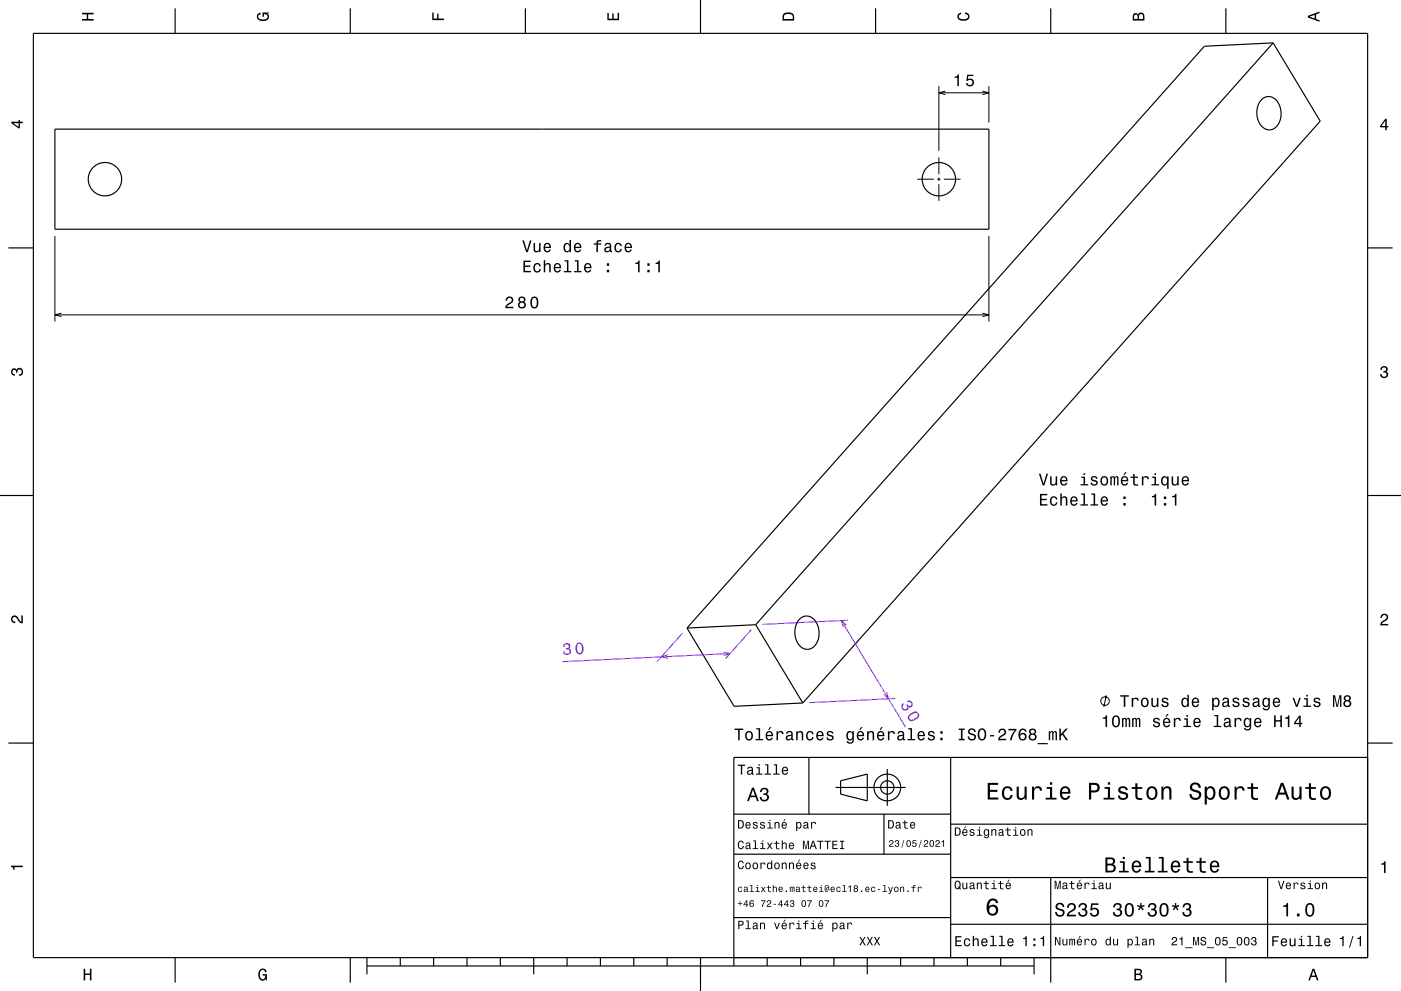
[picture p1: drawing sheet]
<svg xmlns="http://www.w3.org/2000/svg" width="420mm" height="297mm" viewBox="0 0 420 297" stroke-linecap="round" stroke-linejoin="round" font-family="sans-serif">
<path d="M204.6 189.7l-7.7 8.7M225.2 188.7l-7.7 8.7M254.2 185.9l-25.7 1.2M268.4 209.3l-25.7 1.3" fill="none" stroke="#8000ff" stroke-width=".3"/>
<g fill="none" stroke="#000" stroke-width=".3">
<path d="M281.5 25.8v19.4M296.5 25.8v10.9M275 53.7h5M281 53.7h1M281.5 47.2v5M281.5 53.2v1M281.5 55.2v5M283 53.7h5M16.5 70.7v25.7M296.5 70.7v25.7M331.6 208.4l-.7 3.5"/>
<circle cx="331.3" cy="210.1" r="1.28"/>
</g>
<g fill="none" stroke="#000" stroke-width=".35">
<path d="M10 10h400v277h-400zM52.5 2.5v7.5M105 2.5v7.5M157.5 2.5v7.5M210 0v10M262.5 2.5v7.5M315 2.5v7.5M367.5 2.5v7.5M381.7 12.9l-20.6 1-155.2 174.3M381.7 12.9l-155.1 174.3M381.7 12.9l14.1 23.4-155.1 174.4M16.5 38.7h280v30h-280z"/>
<path d="M378.2 29.9a3.2 3.2 0 0 1 5.3 1.6 5.4 5.4 0 0 1-2.3 7.3 4 4 0 0 1-4.3-4.1 5.9 5.9 0 0 1 1.3-4.8zM2.5 74.3h7.5M410 74.3h7.5M0 148.5h10M410 148.5h10M205.9 188.2l14.2 23.5 20.6-1M226.6 187.2l-20.7 1M226.6 187.2l14.1 23.5M239.7 185.6a3.2 3.2 0 0 1 5.3 1.6 5.4 5.4 0 0 1-2.3 7.3 4 4 0 0 1-4.3-4.1 5.9 5.9 0 0 1 1.3-4.8zM2.5 222.7h7.5M242.5 227v17M250.5 236h21"/>
<path d="M252 234l8-2v8l-8-2zM266 230.5v11M285 227v60M410 222.7h7.5M410 227h-190v62.5M220 244h65M220 256h65M265 244v12M285 247h125M220 275h65M285 277h125M285 263h125"/>
<path d="M315 263v31.5M380 263v24M52.5 287v7.5M105 287v7.5M110 289.5h200M110 287v5M120 287v2.5M130 287v2.5M140 287v2.5M150 287v2.5M160 287v5M170 287v2.5"/>
<path d="M180 287v2.5M190 287v2.5M200 287v2.5M210 287v10M230 287v2.5M240 287v2.5M250 287v2.5M260 287v5M270 287v2.5M280 287v2.5M290 287v2.5M300 287v2.5"/>
<path d="M310 287v5M367.5 287v7.5"/>
<circle cx="31.5" cy="53.7" r="5"/>
<circle cx="281.5" cy="53.7" r="5"/>
<circle cx="266" cy="236" r="4"/>
<circle cx="266" cy="236" r="2"/>
</g>
<g fill="#000">
<path d="M24.6 3.8h3.5v.5h-1.7v1.4h1.7v.5h-3.5v-.5h1.4v-1.4h-1.4z" fill-rule="evenodd"/>
<path d="M77.3 4.2l.8-.4v.5l-.3 .1a.68 .68 0 0 0-.4 .6 .68 .68 0 0 0 .4 .6 1.68 1.68 0 0 0 2.4-.6 .93 .93 0 0 0-1.1-.8v.8h-.4v-1.3h1.9v.3l-.5 .1 .4 .4a1.19 1.19 0 0 1-.9 1.7 1.9 1.9 0 0 1-2.6-1.3z" fill-rule="evenodd"/>
<path d="M129.6 3.8h.4v1.8h1.1v-1.5h.4v1.5h1.6v.4h-3.5z" fill-rule="evenodd"/>
<path d="M182.1 3.9h.4v1.7h1.1v-1.6h.4v1.6h1.2v-1.8h.4v2.3h-3.5z" fill-rule="evenodd"/>
<path d="M235 4a2.21 2.21 0 0 0-.4 2.2h3.5v-1.2a1.92 1.92 0 0 0-3.1-1zM235.3 4.4l.4-.2a1.45 1.45 0 0 1 2 .8v.7h-2.7l.1-1z" fill-rule="evenodd"/>
<path d="M287.3 4.2l.8-.4v.4l-.3 .1a.66 .66 0 0 0-.4 .6 .66 .66 0 0 0 .4 .6 1.69 1.69 0 0 0 2.5-.5 .9 .9 0 0 0-1-.8v-.5a1.24 1.24 0 0 1 1.4 1.1 1.24 1.24 0 0 1-1.1 1.4 1.93 1.93 0 0 1-2.6-1.2z" fill-rule="evenodd"/>
<path d="M339.8 4.2l-.2 2h3.5v-1.4a.98 .98 0 0 0-.7-1 .98 .98 0 0 0-1.2 .6 .84 .84 0 0 0-1.4-.2zM340.1 4.5l.4-.1 .4 .1 .1 1.2h-1zM341.6 4.4l.4-.2a.58 .58 0 0 1 .7 .7v.8h-1.2z" fill-rule="evenodd"/>
<path d="M392.1 4.7v.6l3.5 1.2v-.4l-1-.4v-1.4l1-.4v-.4zM392.6 5l1.5-.5v1z" fill-rule="evenodd"/>
<path d="M3.4 36.5v.4l2.1 1.6h.5v-1.6h.8v-.4h-.8v-.5h-.4v.5zM4 36.9h1.6v1.1z" fill-rule="evenodd"/>
<path d="M415.3 35.6l-1.6 2.1v.5h1.6v.8h.4v-.8h.5v-.4h-.5v-2.2zM415.3 36.2v1.6h-1.1z" fill-rule="evenodd"/>
<path d="M3.6 110.6a.86 .86 0 0 1 1.4 .2 1.12 1.12 0 0 1 1.5-.4 1.12 1.12 0 0 1 .3 1.6l-.5 .6-.6 .1v-.5a.72 .72 0 0 0 .9-.6 .72 .72 0 0 0-.8-.8 .72 .72 0 0 0-.6 .9h-.4a.62 .62 0 0 0-.4-.8 .62 .62 0 0 0-.8 .5 .62 .62 0 0 0 .5 .7h.4l-.1 .5a1.17 1.17 0 0 1-1-.7 1.17 1.17 0 0 1 .2-1.3z" fill-rule="evenodd"/>
<path d="M414.1 110a1.01 1.01 0 0 1 1.5-.2 1.01 1.01 0 0 1 0 1.6 1.12 1.12 0 0 1 .4 1.5 1.12 1.12 0 0 1-1.6 .3l-.6-.5-.1-.6h.5a.72 .72 0 0 0 .7 .9 .72 .72 0 0 0 .7-.8 .72 .72 0 0 0-.9-.6v-.4a.62 .62 0 0 0 .8-.4 .62 .62 0 0 0-.5-.8 .62 .62 0 0 0-.7 .5v.4h-.5z" fill-rule="evenodd"/>
<path d="M3.6 184.7a1.22 1.22 0 0 1 2 .8l.8 .8v-1.9h.4v2.4a2.76 2.76 0 0 1-2-1.8 .69 .69 0 0 0-1.1 .5 .69 .69 0 0 0 .9 .8v.4a1.19 1.19 0 0 1-1.2-.6 1.19 1.19 0 0 1 .2-1.4z" fill-rule="evenodd"/>
<path d="M414.2 184.2a1.18 1.18 0 0 1 1.9 .3 1.18 1.18 0 0 1-1 1.7l-.8 .8h1.9v.4h-2.4a2.76 2.76 0 0 1 1.8-2 .69 .69 0 0 0-.5-1.1 .69 .69 0 0 0-.8 .9h-.4z" fill-rule="evenodd"/>
<path d="M330.6 215.1v.3h.8v2.5h.5v-3.5h-.4a.77 .77 0 0 1-.9 .7zM333.7 214.8a2.02 2.02 0 0 0 .9 3.2 2.04 2.04 0 0 0 .9-3.2 1.11 1.11 0 0 0-1.8 0zM334.2 214.9h.7a2.38 2.38 0 0 1 0 2.6h-.7a2.38 2.38 0 0 1 0-2.6zM336.4 215.2v2.7h.4v-1.8l.2-.6h.3l.1 .3v2.1h.4v-2.1l.4-.3 .2 .5v1.9h.4v-1.9a.69 .69 0 0 0-.5-.9l-.6 .4-.5-.4-.4 .4v-.3zM339.4 215.2v2.7h.4v-2.1l.2-.3h.3l.1 .3v2.1h.4v-2.1l.4-.3 .2 .5v1.9h.5v-1.9a.69 .69 0 0 0-.6-.9l-.5 .4-.5-.4-.5 .4v-.3zM345.9 215.3l-.2 .3a.96 .96 0 0 0 1.2 1.2l.3 .1a.6 .6 0 0 1-.5 .8 .6 .6 0 0 1-.6-.6h-.5a1.03 1.03 0 0 0 1.3 .9 1.03 1.03 0 0 0 .7-1.4l-1.4-.5a.54 .54 0 0 1 .4-.7 .54 .54 0 0 1 .7 .5h.4a1.09 1.09 0 0 0-1.8-.6zM349.9 214l-.5 .8h.3l.7-.8zM348.9 215.5a1.45 1.45 0 0 0-.2 1.6 1.45 1.45 0 0 0 1.4 .8l.7-.8h-.4l-.6 .5a.76 .76 0 0 1-.7-.9h1.8a1.17 1.17 0 0 0-.5-1.4 1.17 1.17 0 0 0-1.5 .2zM349.3 215.7l.2-.2a.67 .67 0 0 1 .7 .1 .67 .67 0 0 1 .2 .7h-1.3zM351.9 215.2v2.7h.4v-1.5a.66 .66 0 0 1 .4-.8 .66 .66 0 0 1 .8 .2l.1 .2h.4a.89 .89 0 0 0-.7-.9 .89 .89 0 0 0-1 .5v-.4zM355 215.3v.4h.7v1.8h-.9v.4h2.2v-.4h-.9v-2.2zM355.7 214.3v.5h.4v-.5zM358 215.5a1.45 1.45 0 0 0-.2 1.6 1.45 1.45 0 0 0 1.4 .8l.7-.8h-.4l-.6 .5a.76 .76 0 0 1-.7-.9h1.8a1.16 1.16 0 0 0-.5-1.4 1.16 1.16 0 0 0-1.5 .2zM358.4 215.7l.2-.2a.67 .67 0 0 1 .7 .1 .67 .67 0 0 1 .2 .7h-1.3zM364.1 214.3v.4h.7v2.8h-1v.4h2.3v-.4h-.9v-3.2zM367.2 215.3l-.3 .7h.4a.55 .55 0 0 1 .7-.5 .55 .55 0 0 1 .4 .7l-.2 .1a.91 .91 0 0 0-1.3 .5 .91 .91 0 0 0 .7 1.2l.9-.4 .1 .3h.6v-.3l-.3-.1v-1.6a1.02 1.02 0 0 0-1.7-.6zM367.4 216.8l1.1-.3a.77 .77 0 0 1-.2 .9 .77 .77 0 0 1-.9 .1zM370.1 215.2v2.7h.5v-1.5a.66 .66 0 0 1 .3-.8 .66 .66 0 0 1 .8 .2l.1 .2h.4a.89 .89 0 0 0-.7-.9 .89 .89 0 0 0-1 .5v-.4zM373.1 215.5a1.49 1.49 0 0 0-.3 1.5 1.49 1.49 0 0 0 1.3 1l.6-.5a.73 .73 0 0 1-.4 1 .73 .73 0 0 1-.9-.3h-.5a1.1 1.1 0 0 0 1.3 .8 1.1 1.1 0 0 0 .9-1.2v-2.6h-.4v.4l-.4-.4a.89 .89 0 0 0-1.2 .3zM373.5 215.8a.63 .63 0 0 1 .6-.3 .63 .63 0 0 1 .5 .6 .92 .92 0 0 1 0 1 .92 .92 0 0 1-.9 .4l-.4-.5zM376.2 215.5a1.45 1.45 0 0 0-.2 1.6 1.45 1.45 0 0 0 1.4 .8l.7-.8h-.4l-.6 .5a.76 .76 0 0 1-.7-.9h1.8a1.16 1.16 0 0 0-.5-1.4 1.16 1.16 0 0 0-1.5 .2zM376.6 215.7l.2-.2a.67 .67 0 0 1 .7 .1 .67 .67 0 0 1 .2 .7h-1.3zM382 214.4v3.5h.4v-1.6h1.4v1.6h.5v-3.5h-.5v1.4h-1.4v-1.4zM385.3 215.1v.3h.8v2.5h.4v-3.5h-.3a.77 .77 0 0 1-.9 .7zM389.5 214.5l-1.6 2.1v.4h1.6v.9h.4v-.9h.5v-.4h-.5v-2.1zM389.5 215.1v1.5h-1.1z" fill-rule="evenodd"/>
<path d="M335.8 208.4v.4h1.1v3.1h.5v-3.1h1v-.4zM339.3 209.1v2.8h.4v-1.6a.67 .67 0 0 1 .4-.8 .67 .67 0 0 1 .8 .3v.2h.5a.89 .89 0 0 0-.7-.9 .89 .89 0 0 0-1 .5v-.5zM342.3 209.4a1.45 1.45 0 0 0-.2 1.7 1.45 1.45 0 0 0 1.6 .8 1.45 1.45 0 0 0 .7-1.8 1.45 1.45 0 0 0-1.7-.9zM342.7 209.7a.67 .67 0 0 1 .7-.2 .67 .67 0 0 1 .5 .5 .93 .93 0 0 1 0 1.1 .93 .93 0 0 1-1 .4 1.36 1.36 0 0 1-.2-1.8zM345.2 209.1v1.8a.89 .89 0 0 0 .6 1 .89 .89 0 0 0 1-.5v.5h.5v-2.8h-.5v1.6a.65 .65 0 0 1-.4 .8 .65 .65 0 0 1-.8-.3v-2.1zM348.5 209.3l-.2 .2a.96 .96 0 0 0 1.2 1.2l.3 .2a.6 .6 0 0 1-.5 .7 .6 .6 0 0 1-.7-.6h-.4a1.03 1.03 0 0 0 1.3 1 1.03 1.03 0 0 0 .6-1.5l-1.3-.4a.54 .54 0 0 1 .4-.7 .54 .54 0 0 1 .6 .5h.5a1.09 1.09 0 0 0-1.8-.6zM354.4 209.4a1.49 1.49 0 0 0-.3 1.6 1.49 1.49 0 0 0 1.3 .9l.6-.5v.5h.4v-3.7h-.4v1.4a.89 .89 0 0 0-1.6-.2zM354.8 209.7a.62 .62 0 0 1 .7-.2 .62 .62 0 0 1 .4 .5 .92 .92 0 0 1 0 1.1 .92 .92 0 0 1-.9 .4l-.4-.5zM357.6 209.4a1.45 1.45 0 0 0-.3 1.7 1.45 1.45 0 0 0 1.5 .8l.6-.8h-.4l-.6 .5a.76 .76 0 0 1-.7-1h1.8a1.16 1.16 0 0 0-.5-1.3 1.16 1.16 0 0 0-1.4 .1zM357.9 209.7l.2-.2a.67 .67 0 0 1 .7 .1 .67 .67 0 0 1 .2 .7h-1.3zM363.4 209.1v3.8h.4v-1.5a.93 .93 0 0 0 1 .5 .93 .93 0 0 0 .8-.8 1.27 1.27 0 0 0-.1-1.5 1.27 1.27 0 0 0-1.4-.4l-.3 .4v-.5zM364 209.7a.63 .63 0 0 1 .7-.2 .63 .63 0 0 1 .4 .6l.1 .4a.84 .84 0 0 1-.7 1.1 1.18 1.18 0 0 1-.5-1.9zM366.7 209.3l-.2 .6h.4a.55 .55 0 0 1 .6-.5 .55 .55 0 0 1 .4 .8h-.2a.91 .91 0 0 0-1.3 .6 .91 .91 0 0 0 .8 1.1l.8-.4 .1 .3 .6 .1v-.4h-.2l-.1-1.6a1.02 1.02 0 0 0-1.7-.6zM366.9 210.8l1.1-.3a.77 .77 0 0 1-.2 .9 .77 .77 0 0 1-.9 0zM369.8 209.3l-.2 .2a.96 .96 0 0 0 1.2 1.2l.3 .2a.6 .6 0 0 1-.5 .7 .6 .6 0 0 1-.7-.6h-.5a1.03 1.03 0 0 0 1.3 1 1.03 1.03 0 0 0 .7-1.5l-1.3-.4a.54 .54 0 0 1 .4-.7 .54 .54 0 0 1 .6 .5h.4a1.09 1.09 0 0 0-1.7-.6zM372.8 209.3l-.2 .2a.96 .96 0 0 0 1.2 1.2l.3 .2a.6 .6 0 0 1-.5 .7 .6 .6 0 0 1-.7-.6h-.4a1.03 1.03 0 0 0 1.3 1 1.03 1.03 0 0 0 .6-1.5l-1.3-.4a.54 .54 0 0 1 .4-.7 .54 .54 0 0 1 .6 .5h.5a1.08 1.08 0 0 0-1.8-.6zM375.8 209.3l-.2 .6h.4a.55 .55 0 0 1 .6-.5 .55 .55 0 0 1 .4 .8h-.2a.91 .91 0 0 0-1.3 .6 .91 .91 0 0 0 .8 1.1l.9-.4 .1 .3 .5 .1v-.4h-.2l-.1-1.6a1.02 1.02 0 0 0-.6-.8 1.02 1.02 0 0 0-1.1 .2zM376 210.8l1.1-.3a.77 .77 0 0 1-.2 .9 .77 .77 0 0 1-.9 0zM378.7 209.4a1.49 1.49 0 0 0-.3 1.6 1.49 1.49 0 0 0 1.3 .9l.6-.5a.73 .73 0 0 1-.3 1 .73 .73 0 0 1-1-.3h-.5a1.1 1.1 0 0 0 1.3 .8 1.1 1.1 0 0 0 .9-1.2v-2.6h-.4v.5l-.4-.4a.89 .89 0 0 0-1.2 .2zM379.1 209.7a.63 .63 0 0 1 .6-.2 .63 .63 0 0 1 .5 .6 .92 .92 0 0 1 0 1 .92 .92 0 0 1-.9 .4l-.4-.5zM381.9 209.4a1.45 1.45 0 0 0-.3 1.7 1.45 1.45 0 0 0 1.4 .8l.7-.8h-.4l-.6 .5a.76 .76 0 0 1-.7-1h1.8a1.16 1.16 0 0 0-.5-1.3 1.16 1.16 0 0 0-1.4 .1zM382.2 209.7l.2-.2a.67 .67 0 0 1 .7 .1 .67 .67 0 0 1 .2 .7h-1.3zM387.5 209.1l1 2.8h.5l1-2.8h-.5l-.8 2.2-.7-2.2zM390.9 209.2v.4h.7v1.9h-.9v.4h2.3v-.4h-.9v-2.3zM391.6 208.2v.5h.5v-.5zM394 209.3l-.1 .2a.96 .96 0 0 0 1.1 1.2l.3 .2a.6 .6 0 0 1-.5 .7 .6 .6 0 0 1-.6-.6h-.5a1.03 1.03 0 0 0 1.3 1 1.03 1.03 0 0 0 .7-1.5l-1.4-.4a.54 .54 0 0 1 .5-.7 .54 .54 0 0 1 .6 .5h.4a1.09 1.09 0 0 0-1.8-.6zM399.6 208.4v3.5h.4v-3.2l.7 3.2h.4l.6-3.2v3.2h.4v-3.5h-.6l-.6 3-.7-3zM403.1 208.6l-.2 .3a.8 .8 0 0 0 .4 1.1 1.09 1.09 0 0 0-.2 1.6 1.09 1.09 0 0 0 1.6 0 1.09 1.09 0 0 0-.2-1.6 .95 .95 0 0 0 .3-1.4 .95 .95 0 0 0-1.3-.2zM403.2 210.9a.71 .71 0 0 1 1.4 0 .71 .71 0 0 1-1.4 0zM403.3 209.3a.6 .6 0 0 1 1.2 0 .6 .6 0 0 1-1.2 0z" fill-rule="evenodd"/>
<path d="M220.2 218.4v.4h1.1v3.1h.4v-3.1h1.1v-.4zM223.7 219.4a1.45 1.45 0 0 0-.2 1.7 1.45 1.45 0 0 0 1.5 .8 1.45 1.45 0 0 0 .7-1.8 1.45 1.45 0 0 0-1.6-.9zM224 219.7a.67 .67 0 0 1 .7-.2 .67 .67 0 0 1 .5 .5 .93 .93 0 0 1 0 1.1 .93 .93 0 0 1-1 .4 1.37 1.37 0 0 1-.2-1.8zM226.7 218.2v.4h.7v2.9h-.9v.4h2.3v-.4h-.9v-3.3zM230.8 217.9l-.5 .9h.3l.7-.9zM229.8 219.4a1.45 1.45 0 0 0-.2 1.7 1.45 1.45 0 0 0 1.4 .8l.7-.8h-.4l-.6 .5a.76 .76 0 0 1-.7-1h1.7a1.17 1.17 0 0 0-.4-1.3 1.17 1.17 0 0 0-1.5 .1zM230.2 219.7l.2-.2a.67 .67 0 0 1 .7 .1 .67 .67 0 0 1 .2 .7h-1.3zM232.8 219.1v2.8h.4v-1.6a.66 .66 0 0 1 .4-.8 .66 .66 0 0 1 .8 .3l.1 .2h.4a.89 .89 0 0 0-.7-.9 .89 .89 0 0 0-1 .5v-.5zM235.9 219.3l-.2 .6h.4a.55 .55 0 0 1 .7-.5 .55 .55 0 0 1 .3 .8h-.2a.91 .91 0 0 0-1.3 .6 .91 .91 0 0 0 .8 1.1l.9-.4 .1 .3 .5 .1v-.4h-.2v-1.6a1.02 1.02 0 0 0-.7-.9 1.02 1.02 0 0 0-1.1 .3zM236.1 220.8l1.1-.3a.77 .77 0 0 1-.2 .9 .77 .77 0 0 1-.9 0zM238.7 219.1v2.8h.4v-1.6a.63 .63 0 0 1 .6-.9 .63 .63 0 0 1 .7 .8v1.7h.4v-1.8a.89 .89 0 0 0-.6-1 .89 .89 0 0 0-1.1 .5v-.5zM242 219.4a1.45 1.45 0 0 0-.3 1.7 1.45 1.45 0 0 0 1.5 .8l.6-.6 .1-.4h-.4l-.4 .6a1.01 1.01 0 0 1-1-1 1.01 1.01 0 0 1 1-1l.4 .5h.4a1.09 1.09 0 0 0-.8-.9 1.09 1.09 0 0 0-1.1 .3zM245 219.4a1.45 1.45 0 0 0-.3 1.7 1.45 1.45 0 0 0 1.5 .8l.7-.8h-.5l-.6 .5a.76 .76 0 0 1-.6-1h1.7a1.17 1.17 0 0 0-.5-1.3 1.17 1.17 0 0 0-1.4 .1zM245.3 219.7l.2-.2a.67 .67 0 0 1 .7 .1 .67 .67 0 0 1 .3 .7h-1.3zM248.1 219.3l-.2 .2a.96 .96 0 0 0 1.2 1.2l.3 .2a.6 .6 0 0 1-.5 .7 .6 .6 0 0 1-.7-.6h-.4a1.03 1.03 0 0 0 1.2 1 1.03 1.03 0 0 0 .7-1.5l-1.3-.4a.54 .54 0 0 1 .4-.7 .54 .54 0 0 1 .6 .5h.5a1.08 1.08 0 0 0-1.8-.6zM254 219.4a1.49 1.49 0 0 0-.3 1.6 1.49 1.49 0 0 0 1.3 .9l.6-.5a.73 .73 0 0 1-.4 1 .73 .73 0 0 1-1-.3h-.4a1.1 1.1 0 0 0 1.3 .8 1.1 1.1 0 0 0 .9-1.2v-2.6h-.4v.5l-.4-.4a.9 .9 0 0 0-1.2 .2zM254.3 219.7a.63 .63 0 0 1 .7-.2 .63 .63 0 0 1 .5 .6 .92 .92 0 0 1 0 1 .92 .92 0 0 1-.9 .4l-.4-.5zM258.1 217.9l-.5 .9h.3l.7-.9zM257.1 219.4a1.45 1.45 0 0 0-.2 1.7 1.45 1.45 0 0 0 1.4 .8l.7-.8h-.4l-.6 .5a.76 .76 0 0 1-.7-1h1.8a1.16 1.16 0 0 0-.5-1.3 1.16 1.16 0 0 0-1.5 .1zM257.5 219.7l.2-.2a.67 .67 0 0 1 .7 .1 .67 .67 0 0 1 .2 .7h-1.3zM259.9 219.1v2.8h.5v-1.6a.63 .63 0 0 1 .5-.9 .63 .63 0 0 1 .7 .8v1.7h.4v-1.8a.89 .89 0 0 0-.6-1 .89 .89 0 0 0-1 .5v-.5zM264.2 217.9l-.5 .9h.3l.7-.9zM263.2 219.4a1.45 1.45 0 0 0-.2 1.7 1.45 1.45 0 0 0 1.4 .8l.7-.8h-.4l-.6 .5a.76 .76 0 0 1-.7-1h1.7a1.16 1.16 0 0 0-.4-1.3 1.16 1.16 0 0 0-1.5 .1zM263.6 219.7l.2-.2a.67 .67 0 0 1 .7 .1 .67 .67 0 0 1 .2 .7h-1.3zM266.2 219.1v2.8h.4v-1.6a.66 .66 0 0 1 .4-.8 .66 .66 0 0 1 .8 .3l.1 .2h.4a.89 .89 0 0 0-.7-.9 .89 .89 0 0 0-1 .5v-.5zM269.3 219.3l-.2 .6h.4a.55 .55 0 0 1 .6-.5 .55 .55 0 0 1 .4 .8h-.2a.91 .91 0 0 0-1.3 .6 .91 .91 0 0 0 .8 1.1l.9-.4 .1 .3 .5 .1v-.4h-.2v-1.6a1.02 1.02 0 0 0-1.8-.6zM269.5 220.8l1.1-.3a.77 .77 0 0 1-.2 .9 .77 .77 0 0 1-.9 0zM272.3 218.2v.4h.7v2.9h-.9v.4h2.2v-.4h-.9v-3.3zM275.4 219.4a1.45 1.45 0 0 0-.3 1.7 1.45 1.45 0 0 0 1.4 .8l.7-.8h-.4l-.6 .5a.76 .76 0 0 1-.7-1h1.8a1.17 1.17 0 0 0-.5-1.3 1.17 1.17 0 0 0-1.4 .1zM275.7 219.7l.2-.2a.67 .67 0 0 1 .7 .1 .67 .67 0 0 1 .2 .7h-1.3zM278.4 219.3l-.2 .2a.96 .96 0 0 0 1.2 1.2l.3 .2a.6 .6 0 0 1-.5 .7 .6 .6 0 0 1-.6-.6h-.5a1.03 1.03 0 0 0 1.3 1 1.03 1.03 0 0 0 .7-1.5l-1.4-.4a.54 .54 0 0 1 .4-.7 .54 .54 0 0 1 .7 .5h.4a1.08 1.08 0 0 0-1.8-.6zM281.9 221.1v.8h.7v-.8zM281.9 219.1v.8h.7v-.8zM287.4 218.4v.4h.7v2.6h-.7v.5h1.8v-.5h-.7v-2.6h.7v-.4zM290.5 218.6a1.09 1.09 0 0 0-.2 1.3 1.09 1.09 0 0 0 1.3 .5 .64 .64 0 0 1 .4 .9 .64 .64 0 0 1-1 .2l-.4-.8h-.5a1.21 1.21 0 0 0 1.5 1.3 1.21 1.21 0 0 0 .7-1.8l-.8-.3a.71 .71 0 0 1-.8-.7 .7 .7 0 0 1 .7-.5 .7 .7 0 0 1 .6 .7h.5a1.19 1.19 0 0 0-.7-1.1 1.19 1.19 0 0 0-1.3 .3zM293.4 218.7a2.03 2.03 0 0 0 1 3.3 2.03 2.03 0 0 0 .9-3.3 1.17 1.17 0 0 0-1.9 0zM294.1 218.8l.3-.1a1.66 1.66 0 0 1 0 2.8 1.69 1.69 0 0 1-.3-2.7zM296.8 220.3v.4h1.2v-.4zM299.6 218.7l-.3 .9h.5a.71 .71 0 0 1 .5-.8 .71 .71 0 0 1 .8 .5 .71 .71 0 0 1-.5 .8l-.3 .2a1.64 1.64 0 0 0-1.1 1.6h2.4v-.5h-1.9l.9-.8a1.17 1.17 0 0 0 .9-1.6 1.17 1.17 0 0 0-1.9-.3zM302.3 218.4v.5h1.9a5.2 5.2 0 0 0-1.4 3h.5a5.3 5.3 0 0 1 1.4-3.1v-.4zM305.9 218.6a2.39 2.39 0 0 0 .1 3.3 1.16 1.16 0 0 0 1.6-.4 1.16 1.16 0 0 0-.2-1.5 1.16 1.16 0 0 0-1.6 0 1.03 1.03 0 0 1 .8-1.3l.5 .2 .2 .4h.4a1.12 1.12 0 0 0-.7-.9 1.12 1.12 0 0 0-1.1 .2zM305.8 220.8a.75 .75 0 0 1 1.5 0 .75 .75 0 0 1-1.5 0zM308.8 218.6l-.2 .3a.79 .79 0 0 0 .3 1.1 1.09 1.09 0 0 0-.2 1.6 1.09 1.09 0 0 0 1.7 0 1.09 1.09 0 0 0-.2-1.6 .95 .95 0 0 0 .3-1.4 .95 .95 0 0 0-1.4-.2zM308.8 220.9a.75 .75 0 0 1 1.5 0 .75 .75 0 0 1-1.5 0zM309 219.3a.59 .59 0 0 1 1.1 0 .59 .59 0 0 1-1.1 0zM311.1 222.7v.3h3v-.3zM314.4 219.1v2.8h.4v-2.1l.2-.3h.3l.1 .2v2.2h.4l.1-2.1 .3-.4 .3 .6v1.9h.4v-1.9a.69 .69 0 0 0-.6-.9l-.5 .3-.5-.3-.5 .3v-.3zM317.6 218.4v3.5h.4v-1.3l.5-.4 1.1 1.7h.6l-1.4-2.1 1.4-1.4h-.7l-1.5 1.6v-1.6z" fill-rule="evenodd"/>
<path d="M221.2 229.2v.3h.9v2.7h.4v-2.7h.9v-.3zM224.3 230l-.3 .5h.4a.47 .47 0 0 1 .5-.4 .47 .47 0 0 1 .4 .6l-.2 .1a.78 .78 0 0 0-1.1 .4 .78 .78 0 0 0 .6 1l.8-.3 .1 .2 .5 .1v-.3l-.3-.1v-1.3a.87 .87 0 0 0-.6-.7 .87 .87 0 0 0-.8 .2zM224.4 231.3l.9-.3v.4a.51 .51 0 0 1-.5 .5 .51 .51 0 0 1-.5-.5zM226.8 229.9v.3h.6v1.6h-.8v.4h2v-.4h-.8v-1.9zM227.4 229.1v.4h.4v-.4zM229.4 229.1v.3h.6v2.4h-.8v.4h1.9v-.4h-.8v-2.7zM232 229.1v.3h.6v2.4h-.8v.4h1.9v-.4h-.7v-2.7zM234.6 230.1a1.24 1.24 0 0 0-.2 1.4 1.24 1.24 0 0 0 1.2 .7l.6-.7h-.3l-.6 .4a.64 .64 0 0 1-.5-.8h1.5v-.2a.96 .96 0 0 0-.5-1 .96 .96 0 0 0-1.2 .2zM234.9 230.3l.7-.2 .3 .7h-1.1z" fill-rule="evenodd"/>
<path d="M296.1 234.6v5h3.2v-.6h-2.5v-1.7h2.2v-.6h-2.2v-1.5h2.4v-.6zM300.8 236.2a2.18 2.18 0 0 0 1.2 3.6 1.51 1.51 0 0 0 1.6-1.6h-.6a.95 .95 0 0 1-.9 1 .95 .95 0 0 1-1-.9 1.6 1.6 0 0 1 .9-2.1 .86 .86 0 0 1 .9 .8h.7a1.56 1.56 0 0 0-1.1-1.3 1.56 1.56 0 0 0-1.7 .5zM304.8 235.8v2.5a1.27 1.27 0 0 0 .9 1.4 1.27 1.27 0 0 0 1.5-.7v.6h.6v-3.8h-.6v2.2a.92 .92 0 0 1-.6 1.1 .92 .92 0 0 1-1.2-.4v-2.9zM309.4 235.8v3.8h.6v-2.2a.95 .95 0 0 1 .5-1.1 .95 .95 0 0 1 1.2 .3l.1 .4h.6a1.28 1.28 0 0 0-1-1.4 1.28 1.28 0 0 0-1.4 .8v-.6zM313.8 235.9v.5h1v2.7h-1.3v.5h3.2v-.5h-1.3v-3.2zM314.8 234.4v.8h.6v-.8zM318.1 236.2a2.2 2.2 0 0 0 1.2 3.6 1.51 1.51 0 0 0 1.5-1.3h-.6l-.3 .5-.5 .2a1.08 1.08 0 0 1-1-1.3h2.5a1.66 1.66 0 0 0-.7-2 1.66 1.66 0 0 0-2.1 .3zM318.6 236.5a.94 .94 0 0 1 1.2-.2 .94 .94 0 0 1 .5 1h-1.9zM326.5 234.6v5h.6v-2.1a1.92 1.92 0 0 0 2.6-1.4 1.33 1.33 0 0 0-1.5-1.5zM327.1 235.2a1.6 1.6 0 0 1 1.8 .5 .86 .86 0 0 1 0 .9 .86 .86 0 0 1-.9 .3h-.9zM331.1 235.9v.5h1v2.7h-1.3v.5h3.3v-.5h-1.3v-3.2zM332.1 234.4v.8h.7v-.8zM335.6 235.9a1.08 1.08 0 0 0-.3 1.2 1.08 1.08 0 0 0 1 .7l1.2 .5a.91 .91 0 0 1-.8 1 .91 .91 0 0 1-1-.9h-.6a1.52 1.52 0 0 0 1.7 1.3 1.52 1.52 0 0 0 1.3-1.7l-.5-.5-1.6-.4a.76 .76 0 0 1 .6-1 .76 .76 0 0 1 .9 .7h.6a1.47 1.47 0 0 0-1-1.2 1.47 1.47 0 0 0-1.5 .3zM340.4 234.7v1.2h-1.1v.5h1.1v2.6a1.49 1.49 0 0 0 2 .7v-.5a.97 .97 0 0 1-1.4-.5v-2.3h1.4v-.5h-1.4v-1.2zM344.1 236.2a2.18 2.18 0 0 0 1.2 3.6 2.12 2.12 0 0 0 1.7-2.1 2.12 2.12 0 0 0-1.7-2.1l-.7 .2zM344.6 236.6a.96 .96 0 0 1 1-.4 .96 .96 0 0 1 .7 .8 1.59 1.59 0 0 1-1 2.2 1.67 1.67 0 0 1-.7-2.6zM348.2 235.8v3.8h.6v-2.2a.91 .91 0 0 1 .6-1.1 .91 .91 0 0 1 1.1 .5v2.8h.7v-2.5a1.27 1.27 0 0 0-.9-1.4 1.27 1.27 0 0 0-1.5 .6v-.5zM357.1 234.9a1.37 1.37 0 0 0-.3 1.5 1.37 1.37 0 0 0 1.3 .9 1.1 1.1 0 0 1 1.3 1.3 1.19 1.19 0 0 1-1.3 .5 1.19 1.19 0 0 1-.9-1.1h-.7a1.73 1.73 0 0 0 2.2 1.8 1.73 1.73 0 0 0 1-2.6l-1.1-.4a1.02 1.02 0 0 1-1.2-.9 .99 .99 0 0 1 1.1-.8 .99 .99 0 0 1 .8 1h.7a1.66 1.66 0 0 0-1-1.6 1.66 1.66 0 0 0-1.9 .4zM361.2 235.8v5.3h.6v-2.1a1.32 1.32 0 0 0 1.4 .7 1.32 1.32 0 0 0 1.1-1.1 2.15 2.15 0 0 0-1.4-3l-.6 .2-.5 .5v-.5zM362.1 236.6a.9 .9 0 0 1 .9-.4 .9 .9 0 0 1 .7 .8 1.61 1.61 0 0 1-.9 2.2 1.69 1.69 0 0 1-.7-2.6zM365.8 236.2a2.18 2.18 0 0 0 1.2 3.6 2.16 2.16 0 0 0 1.8-1.8 2.16 2.16 0 0 0-1.1-2.2h-1.4zM366.3 236.6a.96 .96 0 0 1 1-.4 .96 .96 0 0 1 .7 .8 1.59 1.59 0 0 1-1 2.2 1.67 1.67 0 0 1-.7-2.6zM370.1 235.8v3.8h.6v-2.2a.95 .95 0 0 1 .5-1.1 .95 .95 0 0 1 1.2 .3l.1 .4h.6a1.28 1.28 0 0 0-1-1.4 1.28 1.28 0 0 0-1.4 .8v-.6zM375.1 234.7v1.2h-1.1v.5h1.1v2.6a1.49 1.49 0 0 0 2 .7v-.5a.98 .98 0 0 1-1.4-.5v-2.3h1.4v-.5h-1.4v-1.2zM384 234.6l-1.8 5h.6l.6-1.5h2l.5 1.5h.7l-1.9-5zM384.4 235.3l.7 2.2h-1.5zM387.2 235.8v2.5a1.27 1.27 0 0 0 .9 1.4 1.27 1.27 0 0 0 1.5-.7v.6h.6v-3.8h-.6v2.2a.92 .92 0 0 1-.6 1.1 .92 .92 0 0 1-1.1-.4l-.1-2.9zM392.4 234.7v1.2h-1.1v.5h1.1v2.6a1.49 1.49 0 0 0 2.1 .7v-.5a.97 .97 0 0 1-1.4-.5l-.1-2.3h1.5v-.5h-1.5v-1.2zM396.1 236.2a2.18 2.18 0 0 0 1.3 3.6 2.16 2.16 0 0 0 1.7-1.8 2.16 2.16 0 0 0-1-2.2h-1.4zM396.6 236.6a.96 .96 0 0 1 1-.4 .96 .96 0 0 1 .7 .8 1.59 1.59 0 0 1-.9 2.2 1.67 1.67 0 0 1-.8-2.6z" fill-rule="evenodd"/>
<path d="M3.3 259.4h3.5v.5h-2.5v.8h-.3a.77 .77 0 0 0-.7-.9z" fill-rule="evenodd"/>
<path d="M221.2 245.8v2.5h.9a1.28 1.28 0 0 0 1-1.2 1.28 1.28 0 0 0-1-1.3zM221.6 246.1a.96 .96 0 0 1 1.1 1 .96 .96 0 0 1-1.1 .9zM223.7 246.6a.98 .98 0 0 0-.2 1.3 .98 .98 0 0 0 1.3 .3l.2-.4-.9 .3-.3-.7 1.3-.1a.8 .8 0 0 0-.5-.9 .8 .8 0 0 0-.9 .2zM223.9 246.7l.6-.1 .2 .6h-.9zM225.9 246.5l-.2 .4 .1 .3 1 .4a.43 .43 0 0 1-.4 .5 .43 .43 0 0 1-.4-.4h-.3a.7 .7 0 0 0 .9 .7 .7 .7 0 0 0 .3-1.1l-.8-.3a.38 .38 0 0 1 .3-.5 .38 .38 0 0 1 .4 .4h.3l-.4-.6zM228 246.5l-.1 .4 .1 .3 1 .4a.43 .43 0 0 1-.4 .5 .43 .43 0 0 1-.5-.4h-.3a.7 .7 0 0 0 1 .7 .7 .7 0 0 0 .2-1.1l-.7-.3a.38 .38 0 0 1 .3-.5 .38 .38 0 0 1 .4 .4h.3l-.4-.6zM230.2 246.4v.3h.5v1.3h-.7v.3h1.6v-.3h-.6v-1.6zM230.7 245.7v.4h.3v-.4zM232.2 246.4v1.9h.3v-1.1a.45 .45 0 0 1 .4-.6 .45 .45 0 0 1 .5 .5v1.2h.3v-1.3a.63 .63 0 0 0-.5-.7 .63 .63 0 0 0-.7 .4v-.3zM235.2 245.5l-.4 .6 .8-.6zM234.5 246.6a.98 .98 0 0 0-.2 1.3 .98 .98 0 0 0 1.3 .3l.3-.4-1 .3-.3-.7 1.3-.1a.8 .8 0 0 0-.4-.9 .8 .8 0 0 0-1 .2zM234.8 246.7l.5-.1 .3 .6h-1zM238.7 246.4v2.7h.3v-1.1l.1 .2a.67 .67 0 0 0 .7 .1 .67 .67 0 0 0 .4-.5 .91 .91 0 0 0 0-1.1 .91 .91 0 0 0-1-.3l-.2 .3v-.3zM239.1 246.8l.2-.2a.7 .7 0 0 1 .7 .7 .7 .7 0 0 1-.7 .7l-.3-.3zM241.1 246.5l-.2 .4h.3a.39 .39 0 0 1 .4-.3 .39 .39 0 0 1 .3 .5 .73 .73 0 0 0-.9 .3 .73 .73 0 0 0 .1 .9l.9-.2 .1 .2h.4l-.2-1.4a.73 .73 0 0 0-.5-.6 .73 .73 0 0 0-.7 .2zM241.2 247.6l.8-.3v.3a.42 .42 0 0 1-.4 .5 .42 .42 0 0 1-.5-.5zM243.1 246.4v1.9h.4l.1-1.6 .5-.1 .2 .4h.4a.64 .64 0 0 0-.5-.7 .64 .64 0 0 0-.8 .4v-.3z" fill-rule="evenodd"/>
<path d="M221.4 258.2a1.33 1.33 0 0 0-.2 1.5 1.33 1.33 0 0 0 1.3 .8l.5-1h-.3l-.4 .7a1.04 1.04 0 0 1-.8-.9 1.04 1.04 0 0 1 .6-1.1l.5 .5h.4a.85 .85 0 0 0-.6-.8 .85 .85 0 0 0-1 .3zM223.6 258.7a.98 .98 0 0 0-.1 1.4 .98 .98 0 0 0 1.4 .2 .98 .98 0 0 0 .1-1.4 .98 .98 0 0 0-1.4-.2zM223.9 258.9l.1-.1a.71 .71 0 0 1 .8 .7 .71 .71 0 0 1-.8 .7l-.2-.4zM225.8 258.7a.98 .98 0 0 0-.1 1.4 .98 .98 0 0 0 1.3 .2 .98 .98 0 0 0 .2-1.4 .98 .98 0 0 0-1.4-.2zM226 258.9l.2-.1a.71 .71 0 0 1 .7 .7 .71 .71 0 0 1-.7 .7l-.3-.4zM228 258.5v2h.3l.1-1.6 .5-.1 .3 .3h.3a.64 .64 0 0 0-.5-.6 .64 .64 0 0 0-.7 .4v-.4zM230.1 258.7l-.2 .4a.91 .91 0 0 0 .1 1 .91 .91 0 0 0 1 .3l.2-.2v.3h.3v-2.6h-.3v.9l-.6-.3zM230.4 258.9l.1-.1a.7 .7 0 0 1 .7 .7 .7 .7 0 0 1-.7 .7l-.2-.4zM232.3 258.7a.98 .98 0 0 0-.1 1.4 .98 .98 0 0 0 1.3 .2 .98 .98 0 0 0 .2-1.4 .98 .98 0 0 0-1.4-.2zM232.5 258.9l.2-.1a.71 .71 0 0 1 .7 .7 .71 .71 0 0 1-.7 .7l-.3-.4zM234.4 258.5v2h.3v-1.1a.45 .45 0 0 1 .3-.7 .45 .45 0 0 1 .5 .6v1.2h.4v-1.3a.63 .63 0 0 0-.5-.7 .63 .63 0 0 0-.7 .3v-.3zM236.5 258.5v2h.3v-1.1a.45 .45 0 0 1 .4-.7 .45 .45 0 0 1 .5 .6v1.2h.3v-1.3a.64 .64 0 0 0-.4-.7 .64 .64 0 0 0-.8 .3v-.3zM239.5 257.7l-.3 .6 .7-.6zM238.9 258.7a.98 .98 0 0 0-.3 1.4 .98 .98 0 0 0 1.3 .3l.3-.5-.9 .3-.3-.6 1.2-.2a.8 .8 0 0 0-.4-.8 .8 .8 0 0 0-.9 .1zM239.1 258.9l.5-.1 .3 .5h-.9zM241 258.7a.98 .98 0 0 0-.2 1.3 .98 .98 0 0 0 1.3 .4l.3-.5-1 .3-.3-.6 1.3-.2a.8 .8 0 0 0-.4-.8 .8 .8 0 0 0-1 .1zM241.3 258.9l.5-.1 .3 .5h-1zM243.2 258.6l-.2 .4 .2 .4 1 .4a.43 .43 0 0 1-.4 .5 .43 .43 0 0 1-.5-.4h-.3a.7 .7 0 0 0 1 .7 .7 .7 0 0 0 .2-1.2l-.8-.2a.38 .38 0 0 1 .3-.5 .38 .38 0 0 1 .5 .3h.3l-.4-.5z" fill-rule="evenodd"/>
<path d="M221.4 252.2a1.33 1.33 0 0 0-.2 1.5 1.33 1.33 0 0 0 1.3 .8l.5-1h-.3l-.4 .7a1.04 1.04 0 0 1-.8-.9 1.04 1.04 0 0 1 .6-1.1l.5 .5h.4a.85 .85 0 0 0-.6-.8 .85 .85 0 0 0-1 .3zM223.7 252.6l-.2 .5h.3a.39 .39 0 0 1 .5-.4 .39 .39 0 0 1 .3 .6 .73 .73 0 0 0-1 .2 .73 .73 0 0 0 .2 1l.9-.3v.2l.4 .1-.2-1.4a.73 .73 0 0 0-.4-.6 .73 .73 0 0 0-.8 .1zM223.8 253.7l.8-.2v.3a.42 .42 0 0 1-.4 .5 .42 .42 0 0 1-.4-.5zM225.8 251.9v.2h.5v2.1h-.6v.3h1.6v-.3h-.7v-2.3zM228 252.6v.3h.5v1.3h-.7v.3h1.7v-.3h-.7v-1.6zM228.5 251.9v.3h.3v-.3zM229.9 252.5l.7 1-.7 1h.3l.5-.8 .6 .8h.3l-.7-1 .7-1h-.4l-.4 .7-.5-.7zM232.6 252v.6h-.5v.3h.5v1.3a.75 .75 0 0 0 1 .3v-.3l-.6-.1-.1-.3v-.9h.7v-.3h-.7v-.6zM234.4 251.9v2.6h.3v-1.1a.45 .45 0 0 1 .3-.7 .45 .45 0 0 1 .5 .6v1.2h.4v-1.3a.63 .63 0 0 0-.5-.7 .63 .63 0 0 0-.7 .3v-.9zM236.7 252.7a.98 .98 0 0 0-.2 1.3 .98 .98 0 0 0 1.3 .4l.2-.5-.9 .3-.3-.6 1.3-.2a.8 .8 0 0 0-.5-.8 .8 .8 0 0 0-.9 .1zM236.9 252.9l.6-.1 .2 .5h-.9zM240.7 252v2.5h.3v-2.3l.4 2.3h.4l.4-2.3v2.3h.3v-2.5h-.4l-.5 2.2-.5-2.2zM243.6 252l-.9 2.5h.3l.3-.8h1l.2 .8h.4l-.9-2.5zM243.8 252.3l.4 1.1h-.8zM245 252v.3h.8v2.2h.3v-2.2h.8v-.3zM247.2 252v.3h.7v2.2h.4v-2.2h.7v-.3zM249.5 252v2.5h1.6v-.3h-1.2v-.9h1.1v-.3h-1.1v-.7h1.2v-.3zM251.8 252v.3h.5v1.9h-.5v.3h1.3v-.3h-.5v-1.9h.5v-.3z" fill-rule="evenodd"/>
<path d="M225.4 236.1l-1.4 4h.5l.4-1.2h1.6l.5 1.2h.5l-1.5-4zM225.7 236.7l.7 1.7h-1.3zM228.2 236.4l-.4 1h.6a.71 .71 0 0 1 .3-.9 .71 .71 0 0 1 .9 .3 .71 .71 0 0 1-.2 1h-.5v.4a.82 .82 0 0 1 1 .5 .82 .82 0 0 1-.5 1.1 .82 .82 0 0 1-1.1-.6v-.4h-.5a1.34 1.34 0 0 0 1.7 1.4 1.34 1.34 0 0 0 .7-2.1l-.3-.1a1.11 1.11 0 0 0 .3-1.6 1.11 1.11 0 0 0-1.6-.2z" fill-rule="evenodd"/>
<path d="M266.7 251.9l-.2 .6h.3a.43 .43 0 0 1 .4-.5 .43 .43 0 0 1 .5 .5 .43 .43 0 0 1-.6 .4l-.5 .3-.1 .6h1.4v-.3l-1.1-.1a1.07 1.07 0 0 0 .9-1.5l-.5-.1zM268.4 251.9l-.2 .5h.3a.35 .35 0 0 1 .2-.4 .35 .35 0 0 1 .4 .1 .35 .35 0 0 1-.1 .5h-.2v.2a.42 .42 0 0 1 .5 .4 .42 .42 0 0 1-.5 .5 .42 .42 0 0 1-.3-.6h-.3a.66 .66 0 0 0 .9 .7 .66 .66 0 0 0 .2-1.1 .58 .58 0 0 0 0-.9 .58 .58 0 0 0-.9 .1zM270.9 251.7l-.7 2.3h.2l.7-2.3zM271.9 252l-.2 .3a.91 .91 0 0 0 0 1.1 .91 .91 0 0 0 1 .4 1.05 1.05 0 0 0 .4-1.2 1.05 1.05 0 0 0-1-.8zM272.2 252.1a.81 .81 0 0 1 .7 .7 .81 .81 0 0 1-.5 .8l-.4-.5zM273.6 251.8l-.1 1.1h.2a.46 .46 0 0 1 .7-.2 .46 .46 0 0 1 0 .8 .46 .46 0 0 1-.7-.2h-.3a.69 .69 0 0 0 .9 .6 .69 .69 0 0 0 .4-1 .69 .69 0 0 0-1-.3l.1-.5h.9v-.3zM276.1 251.7l-.7 2.3h.2l.7-2.3zM277.1 251.9l-.2 .6h.3a.43 .43 0 0 1 .4-.5 .43 .43 0 0 1 .5 .5 .43 .43 0 0 1-.6 .4l-.4 .3-.2 .6h1.4v-.3l-1.1-.1a1.07 1.07 0 0 0 .9-1.5l-.5-.1zM278.8 252l-.2 .8a.81 .81 0 0 0 .7 1 1.02 1.02 0 0 0 .8-1.1 1.02 1.02 0 0 0-1.1-.9zM279.1 252.1a.81 .81 0 0 1 .7 .7 .81 .81 0 0 1-.5 .8l-.4-.5zM280.6 251.9l-.2 .6h.3a.43 .43 0 0 1 .4-.5 .43 .43 0 0 1 .4 .5 .43 .43 0 0 1-.5 .4l-.5 .3-.1 .6h1.3v-.3l-1-.1a1.06 1.06 0 0 0 .9-1.5l-.5-.1zM282.3 252.1v.3h.5v1.4h.2v-2z" fill-rule="evenodd"/>
<path d="M266.2 245.8v2.5h.9a1.28 1.28 0 0 0 1-1.2 1.28 1.28 0 0 0-1-1.3zM266.6 246.1a.96 .96 0 0 1 1.1 1 .96 .96 0 0 1-1.1 .9zM268.7 246.5l-.2 .4h.3a.39 .39 0 0 1 .5-.3 .39 .39 0 0 1 .3 .5 .73 .73 0 0 0-1 .3 .73 .73 0 0 0 .2 .9l.9-.2v.2h.4l-.2-1.4a.73 .73 0 0 0-.4-.6 .73 .73 0 0 0-.8 .2zM268.8 247.6l.8-.3v.3a.42 .42 0 0 1-.4 .5 .42 .42 0 0 1-.4-.5zM271.1 245.9v.5h-.5v.3h.5v1.3a.74 .74 0 0 0 1 .4v-.3l-.6-.1-.1-.4v-.9h.7v-.3h-.7v-.5zM273 246.6a.98 .98 0 0 0-.2 1.3 .98 .98 0 0 0 1.3 .3l.3-.4-1 .3-.3-.7 1.3-.1a.8 .8 0 0 0-.4-.9 .8 .8 0 0 0-1 .2zM273.3 246.7l.5-.1 .3 .6h-1z" fill-rule="evenodd"/>
<path d="M286.2 248v2.5h.9a1.28 1.28 0 0 0 1-1.3 1.28 1.28 0 0 0-1-1.2zM286.6 248.3a.96 .96 0 0 1 1.1 .9 .96 .96 0 0 1-1.1 1zM289.4 247.7l-.4 .6 .7-.6zM288.7 248.7a.98 .98 0 0 0-.2 1.3 .98 .98 0 0 0 1.3 .4l.2-.5-.9 .3-.3-.6 1.3-.2a.8 .8 0 0 0-.5-.8 .8 .8 0 0 0-.9 .1zM288.9 248.9l.6-.1 .2 .5h-.9zM290.9 248.6l-.2 .4 .1 .4 1 .4a.43 .43 0 0 1-.4 .5 .43 .43 0 0 1-.4-.4h-.3a.7 .7 0 0 0 .9 .7 .7 .7 0 0 0 .3-1.2l-.8-.2a.38 .38 0 0 1 .3-.5 .38 .38 0 0 1 .4 .4l.3-.1-.4-.5zM293 248.6v.3h.5v1.3h-.7v.3h1.7v-.3h-.7v-1.6zM293.5 247.9v.3h.3v-.3zM295.1 248.7l-.2 .4a.91 .91 0 0 0 .1 1 .91 .91 0 0 0 1 .3l.2-.2a.52 .52 0 0 1-.2 .7 .52 .52 0 0 1-.7-.3h-.3a.78 .78 0 0 0 .9 .6 .78 .78 0 0 0 .6-.8v-1.9h-.3v.3l-.6-.3zM295.4 248.9l.1-.1a.7 .7 0 0 1 .7 .7 .7 .7 0 0 1-.7 .7l-.2-.4zM297.2 248.5v2h.3v-1.4l.5-.3 .3 .2 .1 1.5h.3v-1.3a.63 .63 0 0 0-.5-.7 .63 .63 0 0 0-.7 .3v-.3zM299.6 248.6l-.2 .5h.3a.39 .39 0 0 1 .4-.4 .39 .39 0 0 1 .3 .6 .73 .73 0 0 0-.9 .2 .73 .73 0 0 0 .1 1l.9-.3 .1 .2 .4 .1-.2-1.4a.73 .73 0 0 0-1.2-.5zM299.7 249.7l.8-.2v.3a.42 .42 0 0 1-.4 .5 .42 .42 0 0 1-.5-.5zM301.9 248v.6h-.5v.3h.5l.1 1.3a.75 .75 0 0 0 1 .3v-.3l-.7-.1v-.3v-.9h.7v-.3h-.7v-.6zM303.8 248.6v.3h.5v1.3h-.6v.3h1.6v-.3h-.6v-1.6zM304.3 247.9v.3h.4v-.3zM306 248.7a.98 .98 0 0 0-.2 1.4 .98 .98 0 0 0 1.4 .2 .98 .98 0 0 0 .2-1.4 .98 .98 0 0 0-1.4-.2zM306.2 248.9l.2-.1a.71 .71 0 0 1 .7 .7 .71 .71 0 0 1-.7 .7l-.3-.4zM308 248.5v2h.3l.1-1.4 .5-.3 .3 .2v1.5h.3v-1.3a.63 .63 0 0 0-.4-.7 .63 .63 0 0 0-.8 .3v-.3z" fill-rule="evenodd"/>
<path d="M331.4 257v4.5h1.7a1.26 1.26 0 0 0 1.4-1 1.26 1.26 0 0 0-.8-1.5 1.1 1.1 0 0 0 .5-1.3 1.1 1.1 0 0 0-1.2-.7zM332 257.5h.9a.68 .68 0 0 1 .8 .7 .68 .68 0 0 1-.8 .6h-.9zM332 259.4h1a.78 .78 0 0 1 .9 .7 .78 .78 0 0 1-.9 .8h-1zM335.7 258.1v.5h.9v2.4h-1.1v.5h2.9v-.5h-1.2v-2.9zM336.6 256.8v.7h.6v-.7zM339.7 258.4a1.98 1.98 0 0 0 1 3.2 1.36 1.36 0 0 0 1.4-1.1h-.6l-.3 .4-.5 .2a.97 .97 0 0 1-.9-1.2h2.3a1.5 1.5 0 0 0-.6-1.8 1.5 1.5 0 0 0-1.8 .3zM340.1 258.6a.85 .85 0 0 1 1-.1 .85 .85 0 0 1 .4 .9h-1.7zM343.5 256.8v.5h.9v3.7h-1.2v.5h2.9v-.5h-1.1v-4.2zM347.4 256.8v.5h.9v3.7h-1.2v.5h2.9v-.5h-1.1v-4.2zM351.4 258.4a1.98 1.98 0 0 0 1 3.2 1.36 1.36 0 0 0 1.4-1.1h-.6l-.3 .4-.4 .2a.97 .97 0 0 1-.9-1.2h2.2a1.5 1.5 0 0 0-.6-1.8 1.5 1.5 0 0 0-1.8 .3zM351.8 258.6a.85 .85 0 0 1 1-.1 .85 .85 0 0 1 .5 .9h-1.7zM355.7 257.1v1h-1v.5h1l.1 2.3a1.34 1.34 0 0 0 1.8 .7v-.5a.88 .88 0 0 1-1.3-.5v-2h1.3v-.5h-1.3v-1zM359.6 257.1v1h-1v.5h1l.1 2.3a1.35 1.35 0 0 0 1.8 .7v-.5a.87 .87 0 0 1-1.3-.5v-2h1.3v-.5h-1.3v-1zM363.1 258.4a1.98 1.98 0 0 0 1 3.2 1.36 1.36 0 0 0 1.4-1.1h-.6l-.3 .4-.4 .2a.97 .97 0 0 1-.9-1.2h2.3a1.5 1.5 0 0 0-.7-1.8 1.5 1.5 0 0 0-1.8 .3zM363.5 258.6a.85 .85 0 0 1 1-.1 .85 .85 0 0 1 .5 .9h-1.7z" fill-rule="evenodd"/>
<path d="M221.3 276v2.5h.4v-1.1a.8 .8 0 0 0 1.2-.4 .8 .8 0 0 0-.7-1zM221.7 276.3h.4a.43 .43 0 0 1 .5 .4 .43 .43 0 0 1-.5 .4h-.4zM223.6 275.9v.3h.5v2h-.6v.3h1.6v-.3h-.6v-2.3zM225.9 276.6l-.2 .5h.3a.39 .39 0 0 1 .5-.4 .39 .39 0 0 1 .2 .6 .73 .73 0 0 0-.9 .2 .73 .73 0 0 0 .1 1l.9-.3 .1 .2 .4 .1-.2-1.4a.73 .73 0 0 0-1.2-.5zM226 277.7l.8-.2v.3a.42 .42 0 0 1-.4 .5 .42 .42 0 0 1-.5-.5zM227.8 276.5v2h.4v-1.4l.5-.3 .3 .2v1.5h.3v-1.3a.63 .63 0 0 0-.4-.7 .63 .63 0 0 0-.8 .3v-.3zM232 276.5l.8 2h.3l.7-2h-.3l-.6 1.6-.5-1.6zM235.2 275.7l-.4 .6 .8-.6zM234.5 276.7a.98 .98 0 0 0-.2 1.3 .98 .98 0 0 0 1.3 .4l.3-.5-1 .3-.3-.6 1.3-.2a.8 .8 0 0 0-.4-.8 .8 .8 0 0 0-1 .1zM234.8 276.9l.5-.1 .3 .5h-1zM236.6 276.5v2h.4l.1-1.6 .5-.1 .2 .3h.3a.64 .64 0 0 0-.4-.6 .64 .64 0 0 0-.8 .4v-.4zM238.8 276.6v.3h.5v1.3h-.6v.3h1.6v-.3h-.6v-1.6zM239.3 275.9v.3h.4v-.3zM240.7 276.6v.3h.6v1.6h.3v-1.6h.7v-.3h-.7v-.3l.7-.1v-.3h-.6l-.4 .3v.4zM243.2 276.6v.3h.5v1.3h-.7v.3h1.6v-.3h-.6v-1.6zM243.7 275.9v.3h.3v-.3zM246.1 275.7l-.4 .6 .7-.6zM245.4 276.7a.98 .98 0 0 0-.2 1.3 .98 .98 0 0 0 1.2 .4l.3-.5-.9 .3-.3-.6 1.2-.2a.8 .8 0 0 0-.4-.8 .8 .8 0 0 0-.9 .1zM245.6 276.9l.5-.1 .3 .5h-.9zM249.5 276.5v2.7h.3v-1l.1 .1a.67 .67 0 0 0 .7 .2 .67 .67 0 0 0 .5-.6 .91 .91 0 0 0 0-1 .91 .91 0 0 0-1-.3l-.3 .2v-.3zM250 276.9l.1-.1a.7 .7 0 0 1 .7 .7 .7 .7 0 0 1-.7 .7l-.2-.4zM251.9 276.6l-.2 .5h.3a.39 .39 0 0 1 .5-.4 .39 .39 0 0 1 .3 .6 .73 .73 0 0 0-1 .2 .73 .73 0 0 0 .2 1l.8-.3 .1 .2 .4 .1-.2-1.4a.73 .73 0 0 0-1.2-.5zM252 277.7l.8-.2v.3a.42 .42 0 0 1-.4 .5 .42 .42 0 0 1-.4-.5zM254 276.5v2h.3l.1-1.6 .6-.1 .2 .3h.3a.64 .64 0 0 0-.5-.6 .64 .64 0 0 0-.7 .4v-.4z" fill-rule="evenodd"/>
<path d="M221.8 270v.6h-.6v.2h.6v.7h.2v-.7h.5v-.2h-.5v-.6zM223.8 269.8l-.9 1.5h.9v.5h.2v-.5h.3v-.3h-.3v-1.2zM223.8 270.2v.8h-.7zM225 269.9a1.21 1.21 0 0 0 .4 1.9 .66 .66 0 0 0 .6-.9 .66 .66 0 0 0-1.1-.2l.3-.7 .8 .3-.3-.5zM224.9 271.2a.45 .45 0 0 1 .9 0 .45 .45 0 0 1-.9 0zM228.1 269.8v.3h1.1l-.7 1.2-.1 .5h.3l.8-2zM230.1 269.9l-.2 .6h.2a.43 .43 0 0 1 .5-.5 .43 .43 0 0 1 .4 .5 .43 .43 0 0 1-.5 .4l-.5 .3-.2 .6h1.4v-.3l-1-.1a1.07 1.07 0 0 0 .8-1.5l-.4-.1zM231.9 270.9v.2h.7v-.2zM234.2 269.8l-.9 1.5h.9v.5h.2v-.5h.3v-.3h-.3v-1.2zM234.2 270.2v.8h-.7zM235.9 269.8l-.9 1.5h.9v.5h.3v-.5h.2v-.3h-.2v-1.2zM235.9 270.2v.8h-.6zM237 269.9l-.2 .5h.3a.35 .35 0 0 1 .1-.4 .35 .35 0 0 1 .5 .1 .35 .35 0 0 1-.1 .5h-.3v.2a.42 .42 0 0 1 .6 .4 .42 .42 0 0 1-.5 .5 .42 .42 0 0 1-.4-.6h-.2a.66 .66 0 0 0 .9 .7 .66 .66 0 0 0 .1-1.1 .58 .58 0 0 0 0-.9 .58 .58 0 0 0-.8 .1zM240.4 270l-.1 .3a.91 .91 0 0 0 0 1.1 .91 .91 0 0 0 .9 .4 1.05 1.05 0 0 0 .5-1.2 1.05 1.05 0 0 0-1-.8zM240.8 270.1a.81 .81 0 0 1 .6 .7 .81 .81 0 0 1-.4 .8l-.4-.5zM242 269.8v.3h1.1l-.7 1.2-.1 .5h.3l.8-2zM245.6 270l-.1 .8a.81 .81 0 0 0 .7 1 1.02 1.02 0 0 0 .7-1.1 1.02 1.02 0 0 0-1-.9zM246 270.1a.81 .81 0 0 1 .6 .7 .81 .81 0 0 1-.4 .8l-.4-.5zM247.2 269.8v.3h1.1l-.7 1.2-.1 .5h.3l.8-2z" fill-rule="evenodd"/>
<path d="M221.4 265.9a.76 .76 0 0 0-.1 1.2 .76 .76 0 0 0 1.2-.1v-.2h-.2l-.2 .2a.53 .53 0 0 1-.6-.5 .53 .53 0 0 1 .7-.5l.3 .3-.4-.5zM223.2 265.8l-.2 .4h.2a.32 .32 0 0 1 .4-.3 .32 .32 0 0 1 .2 .5 .56 .56 0 0 0-.8 .2 .56 .56 0 0 0 .4 .8l.5-.3 .4 .2v-.2l-.3-1.3zM223.2 266.8a.35 .35 0 0 1 .7 0 .35 .35 0 0 1-.7 0zM224.8 265.3v.2h.4v1.6h-.5v.2h1.3v-.2h-.5v-1.8zM226.6 265.8v.2h.4v1.1h-.5v.2h1.3v-.2h-.5v-1.3zM227 265.3v.2h.3v-.2zM228.1 265.8l.5 .7-.5 .8h.3l.4-.6 .4 .6h.3l-.5-.8 .5-.7h-.3l-.4 .5-.4-.5zM230.3 265.4v.4h-.5v.2h.5l.1 1.2 .7 .2v-.3h-.5l-.1-.3v-.8h.6v-.2h-.6v-.4zM231.7 265.3v2h.2l.1-1.1 .3-.3 .3 .3v1.1h.3v-1a.5 .5 0 0 0-.4-.6 .5 .5 0 0 0-.6 .3v-.7zM233.5 265.9a.76 .76 0 0 0-.1 1.2 .76 .76 0 0 0 1.1 0l.1-.2-.7 .2-.3-.5 1.1-.1a.64 .64 0 0 0-.4-.7 .64 .64 0 0 0-.8 .1zM233.7 266.1l.5-.1 .2 .4h-.8zM235.5 266.9v.4h.4v-.4zM236.8 265.8v1.5h.2v-1.2l.2-.2 .2 1.4h.2v-1.2l.2-.2 .2 1.4h.2l-.2-1.5-.4 .1-.3-.2-.3 .2zM238.8 265.8l-.2 .4h.3a.32 .32 0 0 1 .3-.3 .32 .32 0 0 1 .3 .5 .56 .56 0 0 0-.9 .2 .56 .56 0 0 0 .4 .8l.5-.3 .4 .2v-.2l-.3-1.3zM238.8 266.8a.35 .35 0 0 1 .7 0 .35 .35 0 0 1-.7 0zM240.7 265.4v.4h-.4v.2h.4l.1 1.2 .7 .2v-.3h-.5l-.1-.3v-.8h.6v-.2h-.6v-.4zM242.4 265.4v.4h-.4v.2h.4l.1 1.2 .8 .2v-.3h-.6v-.3v-.8h.6v-.2h-.6v-.4zM244 265.9a.76 .76 0 0 0-.2 1.2 .76 .76 0 0 0 1.2 0v-.2l-.7 .2-.3-.5 1.1-.1a.64 .64 0 0 0-.4-.7 .64 .64 0 0 0-.7 .1zM244.2 266.1l.4-.1 .2 .4h-.8zM245.7 265.8v.2h.4v1.1h-.5v.2h1.3v-.2h-.6v-1.3zM246.1 265.3v.2h.2v-.2zM247.5 265.4a1.3 1.3 0 0 0 .4 2l.3-.3a.49 .49 0 0 1-.7-.4v-.8l.2-.4h.4l.3 .3a.6 .6 0 0 0-.7 .3 .6 .6 0 0 0 .1 .7l.6-.2 .3 .2v-.1a.97 .97 0 0 0-1.1-1.4zM247.9 266.2l.5-.2-.1 .6h-.4zM249.2 265.9a.76 .76 0 0 0-.2 1.2 .76 .76 0 0 0 1.2 0v-.2l-.7 .2-.2-.5 1-.1a.64 .64 0 0 0-.4-.7 .64 .64 0 0 0-.7 .1zM249.4 266.1l.4-.1 .2 .4h-.7zM250.9 265.9a.76 .76 0 0 0-.1 1.2 .76 .76 0 0 0 1.1-.1l.1-.2h-.2l-.2 .2a.53 .53 0 0 1-.6-.5 .53 .53 0 0 1 .6-.5l.4 .3-.4-.5zM252.6 265.3v.2h.4v1.6h-.5v.2h1.3v-.2h-.5v-1.8zM254.3 265.7v.2h.5v1.4h.2v-2zM256.1 265.5l-.1 .5 .2 .2a.62 .62 0 0 0-.1 1 .62 .62 0 0 0 .9 0 .62 .62 0 0 0-.1-1 .58 .58 0 0 0 .1-.8 .58 .58 0 0 0-.9 .1zM256.2 266.8a.41 .41 0 0 1 .8 0 .41 .41 0 0 1-.8 0zM256.2 265.9a.35 .35 0 0 1 .7 0 .35 .35 0 0 1-.7 0zM258.1 266.9v.4h.4v-.4zM259.6 265.9a.76 .76 0 0 0-.1 1.2 .76 .76 0 0 0 1.1 0v-.2l-.7 .2-.2-.5 1-.1a.64 .64 0 0 0-.4-.7 .64 .64 0 0 0-.7 .1zM259.8 266.1l.4-.1 .2 .4h-.7zM261.3 265.9a.76 .76 0 0 0-.1 1.2 .76 .76 0 0 0 1.2-.1v-.2h-.2l-.2 .2a.53 .53 0 0 1-.6-.5 .53 .53 0 0 1 .7-.5l.3 .3-.4-.5zM263.2 266.4v.3h.7v-.3zM264.7 265.3v.2h.4v1.6h-.5v.2h1.3v-.2h-.5v-1.8zM266.3 265.8l.6 1.6-.2 .2-.3 .1v.2h.4l.9-2.1h-.3l-.4 1.2-.5-1.2zM268.2 265.9a.76 .76 0 0 0 0 1.2 .76 .76 0 0 0 1.1-.2l.1-.4a.68 .68 0 0 0-.4-.7 .68 .68 0 0 0-.8 .1zM268.4 266.1a.5 .5 0 0 1 .7 .4 .5 .5 0 0 1-.7 .5zM269.8 265.8v1.5h.3v-1.1l.4-.3 .3 .3v1.1h.2v-1a.51 .51 0 0 0-.3-.6 .51 .51 0 0 0-.6 .3v-.2zM272 266.9v.4h.4v-.4zM273.2 265.8v.2h.5v1.3h.2v-1.3h.6v-.2h-.6v-.2l.6-.1v-.2h-.5l-.3 .5zM275.1 265.8v1.5h.3l.1-1.2 .4-.1 .5 .3a.51 .51 0 0 0-.4-.6 .51 .51 0 0 0-.6 .3v-.2z" fill-rule="evenodd"/>
<path d="M286.4 264.2a1.34 1.34 0 0 0-.2 1.5 1.34 1.34 0 0 0 1.2 .8l.2-.2 .3 .3 .2-.2-.3-.3a1.26 1.26 0 0 0 .2-1.4 1.26 1.26 0 0 0-1.3-.7zM286.8 264.3l.3-.1a1.21 1.21 0 0 1 .5 1.6l-.3-.2-.2 .2 .3 .3-.1 .1a1.09 1.09 0 0 1-.9-.8 1.09 1.09 0 0 1 .4-1.1zM288.5 264.5v1.3a.63 .63 0 0 0 .4 .7 .63 .63 0 0 0 .8-.3v.3h.3v-2h-.3l-.1 1.4-.4 .3-.4-.2v-1.5zM290.9 264.6l-.2 .5h.3a.39 .39 0 0 1 .5-.4 .39 .39 0 0 1 .2 .6 .73 .73 0 0 0-.9 .2 .73 .73 0 0 0 .1 1l.9-.3 .1 .2 .4 .1-.2-1.5a.73 .73 0 0 0-1.2-.4zM291 265.7l.8-.2v.3a.42 .42 0 0 1-.4 .5 .42 .42 0 0 1-.5-.5zM292.8 264.5v2h.4v-1.1a.45 .45 0 0 1 .3-.7 .45 .45 0 0 1 .5 .6v1.2h.3v-1.3a.63 .63 0 0 0-.4-.7 .63 .63 0 0 0-.8 .3v-.3zM295.4 264v.6h-.5v.3h.5l.1 1.3a.75 .75 0 0 0 1 .3v-.3l-.7-.1v-.3v-.9h.7v-.3h-.7v-.6zM297.3 264.6v.3h.5v1.3h-.6v.3h1.6v-.3h-.6v-1.6zM297.8 263.9v.3h.4v-.3zM299.8 264v.6h-.6v.3h.6v1.3a.75 .75 0 0 0 1 .3v-.3l-.6-.1-.1-.3v-.9h.7v-.3h-.7v-.6zM302.4 263.7l-.4 .6 .7-.6zM301.7 264.7a.98 .98 0 0 0-.2 1.3 .98 .98 0 0 0 1.3 .4l.2-.5-.9 .3-.3-.6 1.3-.2a.8 .8 0 0 0-.4-.8 .8 .8 0 0 0-1 .1zM301.9 264.9l.6-.1 .2 .5h-.9z" fill-rule="evenodd"/>
<path d="M296.5 269.7l-.6 1.2a2.5 2.5 0 0 0 1.7 3.5 1.65 1.65 0 0 0 1.6-2.2 1.65 1.65 0 0 0-2.7-.5 1.47 1.47 0 0 1 1.2-1.9 .83 .83 0 0 1 .9 .8h.6a1.59 1.59 0 0 0-1-1.3 1.59 1.59 0 0 0-1.7 .4zM296.4 272.8a1.1 1.1 0 0 1 2.2 0 1.1 1.1 0 0 1-2.2 0z" fill-rule="evenodd"/>
<path d="M316.2 264v2.5h.3v-2.3l.4 2.3h.3l.5-2.3v2.3h.3v-2.5h-.5l-.4 2.2-.5-2.2zM318.7 264.6l-.2 .5h.3a.39 .39 0 0 1 .5-.4 .39 .39 0 0 1 .3 .6 .73 .73 0 0 0-1 .2 .73 .73 0 0 0 .2 1l.9-.3v.2l.4 .1-.2-1.5a.72 .72 0 0 0-.4-.5 .72 .72 0 0 0-.8 .1zM318.8 265.7l.8-.2v.3a.42 .42 0 0 1-.4 .5 .42 .42 0 0 1-.4-.5zM321.1 264v.6h-.5v.3h.5v1.3a.75 .75 0 0 0 1 .3v-.3l-.6-.1-.1-.3v-.9h.7v-.3h-.7v-.6zM323.7 263.7l-.4 .6 .8-.6zM323 264.7a.98 .98 0 0 0-.2 1.3 .98 .98 0 0 0 1.3 .4l.3-.5-1 .3-.3-.6 1.3-.2a.8 .8 0 0 0-.4-.8 .8 .8 0 0 0-1 .1zM323.3 264.9l.5-.1 .3 .5h-1zM325.1 264.5v2h.3l.2-1.6 .5-.1 .2 .3h.3a.64 .64 0 0 0-.4-.6 .64 .64 0 0 0-.8 .4v-.4zM327.3 264.6v.3h.5v1.3h-.6v.3h1.6v-.3h-.6v-1.6zM327.8 263.9v.3h.4v-.3zM329.6 264.6l-.2 .5h.3a.39 .39 0 0 1 .4-.4 .39 .39 0 0 1 .3 .6 .73 .73 0 0 0-.9 .2 .73 .73 0 0 0 .1 1l.9-.3 .1 .2 .4 .1-.2-1.5a.72 .72 0 0 0-.5-.5 .72 .72 0 0 0-.7 .1zM329.7 265.7l.8-.2v.3a.42 .42 0 0 1-.4 .5 .42 .42 0 0 1-.5-.5zM331.5 264.5v1.3a.63 .63 0 0 0 .4 .7 .63 .63 0 0 0 .8-.3v.3h.3v-2h-.3v1.4l-.5 .3-.4-.2v-1.5z" fill-rule="evenodd"/>
<path d="M316.8 270.9a1.1 1.1 0 0 0-.3 1.2 1.1 1.1 0 0 0 1 .7 .88 .88 0 0 1 1.1 1 .96 .96 0 0 1-1.1 .4 .96 .96 0 0 1-.7-.9h-.5a1.38 1.38 0 0 0 1.7 1.5 1.38 1.38 0 0 0 .8-2.1l-.9-.3a.81 .81 0 0 1-.9-.8 .8 .8 0 0 1 .8-.6 .8 .8 0 0 1 .7 .8h.6a1.33 1.33 0 0 0-.9-1.2 1.33 1.33 0 0 0-1.4 .3zM320.3 271l-.4 1.1h.5a.81 .81 0 0 1 .6-1 .81 .81 0 0 1 1 .6 .81 .81 0 0 1-.6 1l-.3 .1a1.87 1.87 0 0 0-1.3 1.8h2.7v-.5h-2.1l.9-.9a1.34 1.34 0 0 0 1.1-1.9 1.34 1.34 0 0 0-2.1-.3zM323.7 271l-.4 .9h.5a.71 .71 0 0 1 .4-.8 .71 .71 0 0 1 .9 .3 .71 .71 0 0 1-.2 .9h-.6v.5a.82 .82 0 0 1 1.1 .5 .82 .82 0 0 1-.6 1 .82 .82 0 0 1-1-.5v-.4h-.6a1.34 1.34 0 0 0 1.8 1.3 1.34 1.34 0 0 0 .6-2l-.2-.2a1.11 1.11 0 0 0 .2-1.6 1.11 1.11 0 0 0-1.5-.2zM327.1 270.7l-.3 2.1h.5a.91 .91 0 0 1 1.4-.2 .91 .91 0 0 1-.1 1.4 .91 .91 0 0 1-1.3-.4h-.6a1.38 1.38 0 0 0 1.7 1.2 1.38 1.38 0 0 0 1-1.9 1.38 1.38 0 0 0-2-.6l.1-1.1h1.8v-.5zM334.1 271l-.4 .9h.5a.71 .71 0 0 1 .4-.8 .71 .71 0 0 1 .9 .3 .71 .71 0 0 1-.2 .9h-.6v.5a.82 .82 0 0 1 1.1 .5 .82 .82 0 0 1-.5 1 .82 .82 0 0 1-1.1-.5v-.4h-.6a1.34 1.34 0 0 0 1.8 1.3 1.34 1.34 0 0 0 .6-2l-.2-.2a1.11 1.11 0 0 0 .2-1.6 1.11 1.11 0 0 0-1.5-.2zM337.5 271.1a3.1 3.1 0 0 0 .5 3.5 1.3 1.3 0 0 0 1.8-1 2.64 2.64 0 0 0-.7-2.9h-1.1zM338.2 271.2h.7a2.72 2.72 0 0 1 0 3h-.7a2.72 2.72 0 0 1 0-3zM341 271.2l-.1 .4 .8 .3-.6 .7 .4 .2 .5-.7 .5 .7 .4-.2-.6-.7 .9-.3-.2-.4-.8 .3v-.9h-.4v.9zM344.5 271l-.4 .9h.5a.71 .71 0 0 1 .4-.8 .71 .71 0 0 1 .9 .3 .71 .71 0 0 1-.2 .9h-.6v.5a.82 .82 0 0 1 1.1 .5 .82 .82 0 0 1-.5 1 .82 .82 0 0 1-1.1-.5v-.4h-.6a1.34 1.34 0 0 0 1.8 1.3 1.34 1.34 0 0 0 .7-2l-.3-.2a1.11 1.11 0 0 0 .2-1.6 1.11 1.11 0 0 0-1.5-.2zM347.9 271.1a3.1 3.1 0 0 0 .5 3.5 1.3 1.3 0 0 0 1.9-1 2.64 2.64 0 0 0-.7-2.9h-1.2zM348.6 271.2h.7a2.7 2.7 0 0 1 0 3h-.7a2.72 2.72 0 0 1 0-3zM351.4 271.2l-.1 .4 .8 .3-.6 .7 .4 .2 .5-.7 .5 .7 .4-.2-.6-.7 .9-.3-.2-.4-.8 .3v-.9h-.4v.9zM354.9 271l-.4 .9h.6a.71 .71 0 0 1 .3-.8 .71 .71 0 0 1 .9 .3 .71 .71 0 0 1-.2 .9h-.5v.5a.82 .82 0 0 1 1 .5 .82 .82 0 0 1-.5 1 .82 .82 0 0 1-1.1-.5v-.4h-.6a1.34 1.34 0 0 0 1.8 1.3 1.34 1.34 0 0 0 .7-2l-.3-.2a1.11 1.11 0 0 0 .3-1.6 1.11 1.11 0 0 0-1.6-.2z" fill-rule="evenodd"/>
<path d="M383.1 264l.8 2.5h.4l.8-2.5h-.4l-.6 2.1-.7-2.1zM385.7 264.7a.98 .98 0 0 0-.2 1.3 .98 .98 0 0 0 1.3 .4l.2-.5-.9 .3-.3-.6 1.3-.2a.8 .8 0 0 0-.5-.8 .8 .8 0 0 0-.9 .1zM385.9 264.9l.6-.1 .2 .5h-.9zM387.8 264.5v2h.3l.1-1.6 .6-.1 .2 .3h.3a.64 .64 0 0 0-.5-.6 .64 .64 0 0 0-.7 .4v-.4zM390 264.6l-.1 .4 .1 .4 1 .4a.43 .43 0 0 1-.4 .5 .43 .43 0 0 1-.5-.4h-.3a.71 .71 0 0 0 1 .7 .71 .71 0 0 0 .2-1.2l-.7-.2a.38 .38 0 0 1 .3-.5 .38 .38 0 0 1 .4 .3h.3l-.4-.5zM392.2 264.6v.3h.5v1.3h-.7v.3h1.6v-.3h-.6v-1.6zM392.7 263.9v.3h.3v-.3zM394.3 264.7a.98 .98 0 0 0-.1 1.4 .98 .98 0 0 0 1.3 .2 .98 .98 0 0 0 .2-1.4 .98 .98 0 0 0-1.4-.2zM394.5 264.9l.2-.1a.71 .71 0 0 1 .7 .7 .71 .71 0 0 1-.7 .7l-.3-.4zM396.3 264.5v2h.4v-1.1a.45 .45 0 0 1 .3-.7 .45 .45 0 0 1 .5 .6v1.2h.4v-1.3a.63 .63 0 0 0-.5-.7 .63 .63 0 0 0-.7 .3v-.3z" fill-rule="evenodd"/>
<path d="M384.7 271.4v.4h.9v2.8h.6v-4h-.4a.88 .88 0 0 1-1.1 .8zM388.8 273.8v.8h.8v-.8zM391.6 271.1a3.1 3.1 0 0 0 .5 3.5 1.3 1.3 0 0 0 1.9-1 2.64 2.64 0 0 0-.7-2.9h-1.2zM392.3 271.2h.8a2.7 2.7 0 0 1 0 3h-.8a2.7 2.7 0 0 1 0-3z" fill-rule="evenodd"/>
<path d="M414.1 258.8a.77 .77 0 0 0 .9-.7h.4v3.5h-.5v-2.5h-.8z" fill-rule="evenodd"/>
<path d="M25.1 290.3h.4v1.5h1.5v-1.5h.4v3.5h-.4v-1.6h-1.5v1.6h-.4z" fill-rule="evenodd"/>
<path d="M77.8 290.7a1.19 1.19 0 0 1 1.3-.4 1.19 1.19 0 0 1 .9 1.1h-.5l-.1-.3a.69 .69 0 0 0-.6-.5 .69 .69 0 0 0-.7 .4 1.69 1.69 0 0 0 .6 2.5 .93 .93 0 0 0 .8-1.1h-.8v-.5h1.3v1.9h-.2l-.1-.4-.4 .4a1.19 1.19 0 0 1-1.8-.9v-1.6z" fill-rule="evenodd"/>
<path d="M257.7 280.8l.7 1.2-.8 1.3h.4l.6-1 .6 1h.3l-.7-1.3 .7-1.2h-.4l-.5 .9-.6-.9zM259.8 280.8l.8 1.2-.8 1.3h.4l.5-1 .6 1h.4l-.8-1.3 .8-1.2h-.4l-.5 .9-.6-.9zM262 280.8l.7 1.2-.7 1.3h.3l.6-1 .6 1h.4l-.8-1.3 .7-1.2h-.3l-.6 .9-.5-.9z" fill-rule="evenodd"/>
<path d="M286.4 280.6v3h1.9v-.4h-1.5v-1h1.3v-.4h-1.3v-.9h1.5v-.3zM289.2 281.5a1.24 1.24 0 0 0-.2 1.4 1.24 1.24 0 0 0 1.3 .7l.6-.9h-.4l-.4 .6a.87 .87 0 0 1-.8-.9 .87 .87 0 0 1 .9-.9l.3 .5h.4a.94 .94 0 0 0-.7-.8 .94 .94 0 0 0-1 .3zM291.6 280.5v3.1h.4v-1.7l.6-.4 .4 .4v1.7h.4v-1.6a.76 .76 0 0 0-.5-.8 .76 .76 0 0 0-.9 .4v-1.1zM294.4 281.5a1.25 1.25 0 0 0-.2 1.4 1.25 1.25 0 0 0 1.2 .7l.6-.7h-.3l-.6 .4a.65 .65 0 0 1-.6-.8h1.6v-.2a.96 .96 0 0 0-.5-1 .96 .96 0 0 0-1.2 .2zM294.7 281.7l.6-.2 .4 .7h-1.2zM297 280.5v.3h.6v2.5h-.8v.3h1.9v-.3h-.7v-2.8zM299.6 280.5v.3h.6v2.5h-.8v.3h1.9v-.3h-.7v-2.8zM302.2 281.5a1.25 1.25 0 0 0-.2 1.4 1.25 1.25 0 0 0 1.2 .7l.6-.7h-.3l-.6 .4a.65 .65 0 0 1-.5-.8h1.5v-.2a.96 .96 0 0 0-.5-1 .96 .96 0 0 0-1.2 .2zM302.5 281.7l.7-.2 .3 .7h-1.1z" fill-rule="evenodd"/>
<path d="M306.7 281.1v.3h.7v2.2h.4v-3zM309.8 282.9v.7h.6v-.7zM309.8 281.2v.7h.6v-.7zM311.9 281.1v.3h.7v2.2h.4v-3z" fill-rule="evenodd"/>
<path d="M316.3 280.8v2.5h.3v-2l.9 2h.4v-2.5h-.3v2.1l-.9-2.1zM318.5 281.4v1.2a.63 .63 0 0 0 .4 .8 .63 .63 0 0 0 .8-.4v.3h.3v-1.9h-.3l-.1 1.4-.4 .3-.4-.3v-1.4zM320.5 281.4v1.9h.3l.1-1.5 .2-.2 .2 1.7h.3v-1.5l.2-.2 .2 1.7h.3l-.2-1.9-.6 .2-.3-.3-.4 .3v-.2zM323.7 280.5l-.4 .6 .8-.6zM323 281.6a.98 .98 0 0 0-.2 1.3 .98 .98 0 0 0 1.3 .3l.3-.4-1 .3-.3-.7 1.3-.1a.8 .8 0 0 0-.4-.9 .8 .8 0 0 0-1 .2zM323.3 281.7l.5-.1 .3 .6h-1zM325.1 281.4v1.9h.3l.2-1.6 .5-.1 .2 .4h.3a.64 .64 0 0 0-.5-.7 .64 .64 0 0 0-.7 .4v-.3zM327.3 281.6a.98 .98 0 0 0-.1 1.4 .98 .98 0 0 0 1.3 .1 .98 .98 0 0 0 .2-1.4 .98 .98 0 0 0-1.4-.1zM327.5 281.8l.2-.2a.71 .71 0 0 1 .7 .7 .71 .71 0 0 1-.7 .8l-.3-.4zM331.6 281.6l-.1 .3a.91 .91 0 0 0 0 1.1 .91 .91 0 0 0 1 .3l.2-.3v.3h.3v-2.6h-.3v1l-.5-.4zM331.9 281.8l.1-.2a.7 .7 0 0 1 .7 .7 .7 .7 0 0 1-.7 .7l-.2-.3zM333.7 281.4v1.2a.63 .63 0 0 0 .4 .8 .63 .63 0 0 0 .8-.4v.3h.3v-1.9h-.3l-.1 1.4-.5 .3-.3-.3v-1.4zM338 281.4v2.7h.3v-1.1l.1 .2a.67 .67 0 0 0 .7 .1 .67 .67 0 0 0 .5-.5 .91 .91 0 0 0 0-1.1 .91 .91 0 0 0-1-.3l-.3 .3v-.3zM338.5 281.8l.1-.2a.7 .7 0 0 1 .7 .7 .7 .7 0 0 1-.7 .7l-.2-.3zM340.3 280.7v.3h.5v2h-.6v.3h1.6v-.3h-.7v-2.3zM342.6 281.5l-.2 .4h.3a.39 .39 0 0 1 .4-.3 .39 .39 0 0 1 .3 .5 .73 .73 0 0 0-.9 .3 .73 .73 0 0 0 .1 .9l.9-.2 .1 .2h.4l-.2-1.4a.73 .73 0 0 0-1.2-.4zM342.7 282.6l.8-.3v.3a.42 .42 0 0 1-.4 .5 .42 .42 0 0 1-.5-.5zM344.5 281.4v1.9h.3l.1-1.4 .5-.3 .3 .3v1.4h.3v-1.3a.63 .63 0 0 0-.4-.7 .63 .63 0 0 0-.8 .4v-.3z" fill-rule="evenodd"/>
<path d="M340.1 290.3v3.5h1.3a.98 .98 0 0 0 1.1-.7 .98 .98 0 0 0-.6-1.2 .86 .86 0 0 0 .4-1 .86 .86 0 0 0-1-.6zM340.6 290.8h.7a.53 .53 0 0 1 .6 .5 .53 .53 0 0 1-.7 .5h-.6zM340.6 292.2h.7a.61 .61 0 0 1 .7 .6 .61 .61 0 0 1-.7 .6h-.7z" fill-rule="evenodd"/>
<path d="M351.5 281l-.3 .7h.4a.5 .5 0 0 1 .3-.6 .5 .5 0 0 1 .6 .4 .5 .5 0 0 1-.3 .6l-.8 .5-.2 .7h1.7v-.3h-1.4l.6-.6a.84 .84 0 0 0 .7-1.2 .84 .84 0 0 0-1.3-.2zM353.6 281.3v.2h.6v1.8h.3v-2.5zM355.3 283.9v.3h2.2v-.3zM357.7 280.8v2.5h.2v-2.3l.5 2.3h.3l.5-2.3v2.3h.3v-2.5h-.5l-.4 2.2-.5-2.2zM360.1 280.9l-.1 .9 .9 .4a.46 .46 0 0 1 .3 .7 .46 .46 0 0 1-.7 .1l-.3-.5h-.4a.83 .83 0 0 0 1.2 .9 .83 .83 0 0 0 .2-1.4l-.6-.2a.47 .47 0 0 1-.2-.6 .47 .47 0 0 1 .6-.2 .47 .47 0 0 1 .2 .6l.4-.1a.85 .85 0 0 0-.6-.7 .85 .85 0 0 0-.9 .1zM361.8 283.9v.3h2.2v-.3zM364.4 281.1l-.1 .4a1.36 1.36 0 0 0 .8 1.9 1.4 1.4 0 0 0 .8-1.3 1.4 1.4 0 0 0-.8-1.3zM364.8 281.2l.3-.1a1.22 1.22 0 0 1 0 2l-.5-.6v-.8zM366.6 280.9l-.2 1.3h.3a.57 .57 0 0 1 .9-.2 .57 .57 0 0 1-.1 .9 .57 .57 0 0 1-.8-.2h-.4a.86 .86 0 0 0 1.1 .7 .86 .86 0 0 0 .6-1.2 .86 .86 0 0 0-1.2-.4l.1-.6h1.1v-.3zM368.3 283.9v.3h2.2v-.3zM370.9 281.1a1.45 1.45 0 0 0 .7 2.3 1.4 1.4 0 0 0 .8-1.3 1.4 1.4 0 0 0-.8-1.3zM371.3 281.2l.3-.1a1.22 1.22 0 0 1 0 2l-.5-.6v-.8zM373.1 281.1l-.2 .4a1.36 1.36 0 0 0 .8 1.9 1.4 1.4 0 0 0 .9-1.3 1.4 1.4 0 0 0-.9-1.3zM373.5 281.2l.2-.1a1.22 1.22 0 0 1 0 2l-.4-.6v-.8zM375.3 281l-.2 .6h.3a.44 .44 0 0 1 .2-.5 .44 .44 0 0 1 .6 .2 .44 .44 0 0 1-.2 .5l-.3 .1v.2a.53 .53 0 0 1 .7 .5 .53 .53 0 0 1-.6 .6 .53 .53 0 0 1-.5-.7h-.3a.82 .82 0 0 0 1.1 .9 .82 .82 0 0 0 .2-1.4 .72 .72 0 0 0 .1-1.1 .72 .72 0 0 0-1.1 .1z" fill-rule="evenodd"/>
<path d="M381.4 280.6v3h.4v-1.4h1.3v-.4h-1.3v-.9h1.6v-.3zM384.2 281.5a1.25 1.25 0 0 0-.2 1.4 1.25 1.25 0 0 0 1.2 .7l.6-.7h-.4l-.5 .4a.65 .65 0 0 1-.6-.8h1.6v-.2a.96 .96 0 0 0-.5-1 .96 .96 0 0 0-1.2 .2zM384.5 281.7l.6-.2 .4 .7h-1.2zM386.6 281.2v1.6a.76 .76 0 0 0 .5 .8 .76 .76 0 0 0 .9-.4v.4h.4v-2.4h-.4v1.7l-.6 .4-.4-.3v-1.8zM389.4 281.3v.4h.6v1.6h-.8v.3h2v-.3h-.8v-2zM390 280.5v.4h.4v-.4zM392 280.5v.3h.6v2.5h-.8v.3h1.9v-.3h-.7v-2.8zM394.6 280.5v.3h.6v2.5h-.8v.3h1.9v-.3h-.7v-2.8zM397.2 281.5a1.25 1.25 0 0 0-.2 1.4 1.25 1.25 0 0 0 1.2 .7l.6-.7h-.3l-.5 .4a.65 .65 0 0 1-.6-.8h1.5v-.2a.96 .96 0 0 0-.5-1 .96 .96 0 0 0-1.2 .2zM397.5 281.7l.7-.2 .3 .7h-1.1z" fill-rule="evenodd"/>
<path d="M393.5 290.3l-1.3 3.5h.5l.3-1h1.4l.4 1h.5l-1.3-3.5zM393.7 290.8l.6 1.6h-1.1z" fill-rule="evenodd"/>
<path d="M401.7 281.1v.3h.7v2.2h.4v-3zM405.5 280.5l-1.1 3.5h.3l1.1-3.5zM406.9 281.1v.3h.7v2.2h.4v-3z" fill-rule="evenodd"/>
</g>
<path d="M169 193.1l-.2 .8h.4a.62 .62 0 0 1 .3-.8 .62 .62 0 0 1 .8 .3 .62 .62 0 0 1-.1 .8h-.5v.4a.74 .74 0 0 1 1 .6 .74 .74 0 0 1-.8 .9 .74 .74 0 0 1-.7-.9h-.4a1.18 1.18 0 0 0 1.5 1.1 1.18 1.18 0 0 0 .5-1.9l-.2-.1a1.01 1.01 0 0 0 0-1.5 1.01 1.01 0 0 0-1.6 .3zM173.1 192.7a2.43 2.43 0 0 0 .2 3.4 1.13 1.13 0 0 0 1.6-1v-.8a1.51 1.51 0 0 0-1.3-1.8zM173.3 193h.7a2.38 2.38 0 0 1 .1 2.6l-.6 .1a2.36 2.36 0 0 1-.2-2.7z" fill-rule="evenodd" fill="#8000ff"/>
<path d="M200.2 196.3l-1.9 .6 1.9 .4M216.9 195.4l2 .5-1.9 .6M218.9 195.9l-50.2 2.4" fill="none" stroke="#8000ff" stroke-width=".3"/>
<path d="M270.4 211.1a1.16 1.16 0 0 0 .4 1.8 1.16 1.16 0 0 0 1.6-1 1.01 1.01 0 0 0 1.3-.7 1.01 1.01 0 0 0-.9-1.2l-.9 .1 .2 .4a.62 .62 0 0 1 .8-.1 .62 .62 0 0 1 .2 .8 .62 .62 0 0 1-.8 .3l-.3-.4-.3 .2a.74 .74 0 0 1 0 1.1 .74 .74 0 0 1-1.1-.2 .74 .74 0 0 1 .4-1.1l-.2-.4zM272.6 214.1a1.14 1.14 0 0 0-.3 1.5 1.14 1.14 0 0 0 1.5 .5l.7-.4a1.52 1.52 0 0 0 .9-1.9 1.43 1.43 0 0 0-2.2-.1zM273 214.4a1.61 1.61 0 0 1 2.1-.4l.1 .3a2.38 2.38 0 0 1-2.3 1.4l-.3-.6z" fill-rule="evenodd" fill="#8000ff"/>
<path d="M252.2 186l19.3 31.9M253.7 187.4l-1.5-1.4 .6 1.9M265.8 207.5l.6 1.9-1.5-1.4" fill="none" stroke="#8000ff" stroke-width=".3"/>
<g fill="#000">
<path d="M286.2 23v.3h.8v2.5h.5v-3.5h-.4a.77 .77 0 0 1-.9 .7zM290 22.4l-.3 1.8h.4a.8 .8 0 0 1 1.2-.2 .8 .8 0 0 1-.1 1.3 .8 .8 0 0 1-1.2-.4h-.4a1.21 1.21 0 0 0 1.5 1.1 1.21 1.21 0 0 0 .8-1.7 1.21 1.21 0 0 0-1.7-.6l.1-.9h1.5v-.4z" fill-rule="evenodd"/>
<path d="M156.6 72.1l1.1 3.5h.5l1.1-3.5h-.4l-.9 2.9-.9-2.9zM160 72.9v1.7a.89 .89 0 0 0 .6 1 .89 .89 0 0 0 1-.5v.5h.5v-2.7h-.5v1.5a.65 .65 0 0 1-.4 .8 .65 .65 0 0 1-.8-.3v-2zM163.2 73.1a1.46 1.46 0 0 0-.2 1.7 1.46 1.46 0 0 0 1.4 .8l.7-.8h-.4l-.6 .5a.76 .76 0 0 1-.7-1h1.8a1.17 1.17 0 0 0-.5-1.3 1.17 1.17 0 0 0-1.5 .1zM163.6 73.4l.2-.2a.67 .67 0 0 1 .7 .1 .67 .67 0 0 1 .2 .7h-1.3zM169.2 73.1a1.49 1.49 0 0 0-.3 1.6 1.49 1.49 0 0 0 1.3 .9l.5-.5v.5h.5v-3.7h-.5v1.4a.89 .89 0 0 0-1.5-.2zM169.6 73.4a.62 .62 0 0 1 .6-.2 .62 .62 0 0 1 .5 .6 .91 .91 0 0 1 0 1 .91 .91 0 0 1-.9 .4l-.4-.5zM172.3 73.1a1.46 1.46 0 0 0-.2 1.7 1.46 1.46 0 0 0 1.4 .8l.7-.8h-.4l-.6 .5a.76 .76 0 0 1-.7-1h1.8a1.17 1.17 0 0 0-.5-1.3 1.17 1.17 0 0 0-1.5 .1zM172.7 73.4l.2-.2a.67 .67 0 0 1 .7 .1 .67 .67 0 0 1 .2 .7h-1.3zM178 72.9v.4h.8v2.3h.4v-2.3h1.1v-.4h-1.1l.1-.3 1-.3v-.3a.95 .95 0 0 0-1.1 0 .95 .95 0 0 0-.4 .9zM181.5 73l-.3 .6h.4a.55 .55 0 0 1 .7-.5 .55 .55 0 0 1 .4 .8h-.2a.91 .91 0 0 0-1.3 .6 .91 .91 0 0 0 .7 1.1l.9-.4 .1 .3 .6 .1v-.4h-.2l-.1-1.6a1.02 1.02 0 0 0-1.7-.6zM181.7 74.5l1.1-.3a.77 .77 0 0 1-.2 .9 .77 .77 0 0 1-.9 0zM184.5 73.1a1.45 1.45 0 0 0-.3 1.7 1.45 1.45 0 0 0 1.6 .8l.5-.6 .1-.4h-.4l-.4 .6a1.02 1.02 0 0 1-1-1 1.02 1.02 0 0 1 1-1l.4 .6h.4a1.09 1.09 0 0 0-.7-1 1.09 1.09 0 0 0-1.2 .3zM187.5 73.1a1.46 1.46 0 0 0-.2 1.7 1.46 1.46 0 0 0 1.4 .8l.7-.8h-.4l-.6 .5a.76 .76 0 0 1-.7-1h1.8a1.17 1.17 0 0 0-.5-1.3 1.17 1.17 0 0 0-1.5 .1zM187.9 73.4l.2-.2a.67 .67 0 0 1 .7 .1 .67 .67 0 0 1 .2 .7h-1.3z" fill-rule="evenodd"/>
<path d="M151.9 89.2l-.3 .9h.4a.7 .7 0 0 1 .6-.8 .7 .7 0 0 1 .8 .5 .7 .7 0 0 1-.5 .8l-.3 .2a1.63 1.63 0 0 0-1.1 1.6h2.4v-.5h-1.9l.8-.8a1.17 1.17 0 0 0 1-1.6 1.17 1.17 0 0 0-1.9-.3zM155.7 89.1l-.3 .3a.8 .8 0 0 0 .4 1.1 1.09 1.09 0 0 0-.2 1.6 1.09 1.09 0 0 0 1.7 0 1.09 1.09 0 0 0-.2-1.6 .95 .95 0 0 0 .3-1.4 .95 .95 0 0 0-1.4-.2zM155.7 91.4a.75 .75 0 0 1 1.5 0 .75 .75 0 0 1-1.5 0zM155.8 89.8a.6 .6 0 0 1 1.2 0 .6 .6 0 0 1-1.2 0zM159.3 89.3a2.02 2.02 0 0 0 .9 3.2 2.04 2.04 0 0 0 .9-3.2 1.11 1.11 0 0 0-1.8 0zM159.9 89.4h.6a2.37 2.37 0 0 1 0 2.6h-.6a2.38 2.38 0 0 1 0-2.6z" fill-rule="evenodd"/>
<path d="M156.9 78.1v3.5h2.2v-.4h-1.7v-1.2h1.5v-.4h-1.5v-1.1h1.7v-.4zM160.2 79.2a1.45 1.45 0 0 0-.2 1.7 1.45 1.45 0 0 0 1.5 .7l.5-.5 .1-.5h-.4l-.4 .7a1.02 1.02 0 0 1-1-1.1 1.02 1.02 0 0 1 1-1l.4 .6h.4a1.09 1.09 0 0 0-.7-1 1.09 1.09 0 0 0-1.2 .4zM163 78v3.6h.4v-1.6a.64 .64 0 0 1 .4-.7 .64 .64 0 0 1 .8 .3l.1 2h.4v-1.8a.88 .88 0 0 0-.6-1 .88 .88 0 0 0-1.1 .5v-1.3zM166.3 79.2a1.45 1.45 0 0 0-.3 1.6 1.45 1.45 0 0 0 1.5 .8l.7-.8h-.5l-.6 .5a.76 .76 0 0 1-.7-.9h1.8a1.17 1.17 0 0 0-.5-1.4 1.17 1.17 0 0 0-1.4 .2zM166.6 79.4l.2-.2a.67 .67 0 0 1 .7 .1 .67 .67 0 0 1 .2 .7h-1.3zM169.3 78v.4h.7v2.8h-1v.4h2.3v-.4h-.9v-3.2zM172.3 78v.4h.7v2.8h-.9v.4h2.2v-.4h-.9v-3.2zM175.4 79.2a1.45 1.45 0 0 0-.3 1.6 1.45 1.45 0 0 0 1.5 .8l.7-.8h-.5l-.6 .5a.75 .75 0 0 1-.7-.9h1.8a1.16 1.16 0 0 0-.5-1.4 1.16 1.16 0 0 0-1.4 .2zM175.7 79.4l.2-.2a.67 .67 0 0 1 .7 .1 .67 .67 0 0 1 .3 .7h-1.4zM181.9 80.9v.7h.7v-.7zM181.9 78.9v.8h.7v-.8z" fill-rule="evenodd"/>
<path d="M190.5 78.8v.3h.8v2.5h.4v-3.5h-.3a.77 .77 0 0 1-.9 .7zM194.1 80.9v.7h.7v-.7zM194.1 78.9v.8h.7v-.8zM196.5 78.8v.3h.9v2.5h.4v-3.5h-.3a.77 .77 0 0 1-1 .7z" fill-rule="evenodd"/>
<path d="M311.8 148v3.5h2.2v-.4h-1.8v-1.2h1.6v-.4h-1.6v-1.1h1.8v-.4zM315.1 149.1a1.45 1.45 0 0 0-.3 1.7 1.45 1.45 0 0 0 1.5 .7l.6-.5 .1-.5h-.4l-.4 .7a1.01 1.01 0 0 1-1-1 1.01 1.01 0 0 1 1-1.1l.4 .6h.4a1.09 1.09 0 0 0-.8-1 1.09 1.09 0 0 0-1.1 .4zM317.9 147.9v3.6h.4v-1.5a.63 .63 0 0 1 .4-.8 .63 .63 0 0 1 .8 .3v2h.5v-1.8a.88 .88 0 0 0-.6-.9 .88 .88 0 0 0-1.1 .4v-1.3zM321.1 149.1a1.45 1.45 0 0 0-.2 1.6 1.45 1.45 0 0 0 1.4 .8l.7-.8h-.4l-.6 .5a.76 .76 0 0 1-.7-.9h1.8a1.16 1.16 0 0 0-.5-1.4 1.16 1.16 0 0 0-1.5 .2zM321.5 149.3l.2-.1a.67 .67 0 0 1 .7 .1 .67 .67 0 0 1 .2 .6h-1.3zM324.1 147.9v.4h.7v2.8h-.9v.4h2.3v-.4h-.9v-3.2zM327.2 147.9v.4h.7v2.8h-1v.4h2.3v-.4h-.9v-3.2zM330.2 149.1a1.45 1.45 0 0 0-.2 1.6 1.45 1.45 0 0 0 1.4 .8l.7-.8h-.4l-.6 .5a.76 .76 0 0 1-.7-.9h1.8a1.16 1.16 0 0 0-.5-1.4 1.16 1.16 0 0 0-1.5 .2zM330.6 149.3l.2-.1a.67 .67 0 0 1 .7 .1 .67 .67 0 0 1 .2 .6h-1.3zM336.8 150.8v.7h.7v-.7zM336.8 148.8v.8h.7v-.8z" fill-rule="evenodd"/>
<path d="M311.5 142l1.1 3.5h.5l1.1-3.5h-.5l-.9 2.9-.9-2.9zM314.8 142.8v1.7a.89 .89 0 0 0 .6 1 .89 .89 0 0 0 1.1-.4v.4h.4v-2.7h-.4v1.5a.64 .64 0 0 1-.4 .8 .64 .64 0 0 1-.8-.3v-2zM318.1 143a1.45 1.45 0 0 0-.3 1.7 1.45 1.45 0 0 0 1.5 .8l.7-.8h-.5l-.6 .5a.76 .76 0 0 1-.6-1h1.7a1.16 1.16 0 0 0-.5-1.3 1.16 1.16 0 0 0-1.4 .1zM318.4 143.3l.3-.2a.66 .66 0 0 1 .6 .1 .66 .66 0 0 1 .3 .7h-1.3zM324.2 142.9v.3h.6v1.9h-.9v.4h2.3v-.4h-.9v-2.2zM324.8 141.8v.6h.5v-.6zM327.3 142.9l-.2 .2a.96 .96 0 0 0 1.2 1.2l.3 .2a.6 .6 0 0 1-.5 .7 .6 .6 0 0 1-.7-.6h-.5a1.03 1.03 0 0 0 1.3 1 1.03 1.03 0 0 0 .7-1.5l-1.3-.4a.54 .54 0 0 1 .4-.7 .54 .54 0 0 1 .6 .5h.4a1.09 1.09 0 0 0-1.7-.6zM330.2 143a1.45 1.45 0 0 0-.2 1.8 1.45 1.45 0 0 0 1.5 .7 1.45 1.45 0 0 0 .7-1.8 1.45 1.45 0 0 0-1.6-.9zM330.5 143.3a.67 .67 0 0 1 .7-.2 .67 .67 0 0 1 .5 .6 .93 .93 0 0 1 0 1 .93 .93 0 0 1-1 .4 1.37 1.37 0 0 1-.2-1.8zM332.9 142.8v2.7h.4v-1.8l.2-.6h.3l.1 .2v2.2h.4v-2.1l.4-.4 .2 .6v1.9h.4v-1.9a.69 .69 0 0 0-.5-.9l-.6 .4-.5-.4-.4 .3v-.2zM337.3 141.5l-.5 .9h.3l.7-.9zM336.3 143a1.46 1.46 0 0 0-.2 1.7 1.46 1.46 0 0 0 1.4 .8l.7-.8h-.4l-.6 .5a.76 .76 0 0 1-.7-1h1.7a1.17 1.17 0 0 0-.4-1.3 1.17 1.17 0 0 0-1.5 .1zM336.7 143.3l.2-.2a.66 .66 0 0 1 .7 .1 .66 .66 0 0 1 .2 .7h-1.3zM339.7 142.1v.8h-.8v.3h.8v1.8a1.05 1.05 0 0 0 1.5 .5v-.3a.68 .68 0 0 1-1-.4v-1.6h1v-.3h-1v-.8zM342.3 142.8v2.7h.5v-1.6a.66 .66 0 0 1 .3-.8 .66 .66 0 0 1 .9 .3v.2h.4a.89 .89 0 0 0-.7-.9 .89 .89 0 0 0-1 .5v-.4zM345.4 142.9v.3h.7v1.9h-.9v.4h2.3v-.4h-1v-2.2zM346.1 141.8v.6h.5v-.6zM348.4 143a1.49 1.49 0 0 0-.3 1.6 1.49 1.49 0 0 0 1.2 .9l.6-.4v1.4h.4v-3.7h-.4v.4l-.3-.4a.91 .91 0 0 0-1.2 .2zM348.7 143.3a.62 .62 0 0 1 .7-.2 .62 .62 0 0 1 .4 .6 .91 .91 0 0 1 .1 1 .91 .91 0 0 1-1 .4l-.3-.5zM351.2 142.8v1.7a.89 .89 0 0 0 .7 1 .89 .89 0 0 0 1-.4v.4h.4v-2.7h-.4v1.5a.65 .65 0 0 1-.4 .8 .65 .65 0 0 1-.8-.3v-2zM354.5 143a1.45 1.45 0 0 0-.2 1.7 1.45 1.45 0 0 0 1.4 .8l.7-.8h-.4l-.6 .5a.76 .76 0 0 1-.7-1h1.8a1.17 1.17 0 0 0-.5-1.3 1.17 1.17 0 0 0-1.5 .1zM354.9 143.3l.2-.2a.66 .66 0 0 1 .7 .1 .66 .66 0 0 1 .2 .7h-1.3z" fill-rule="evenodd"/>
<path d="M345.3 148.7v.3h.8v2.5h.5v-3.5h-.3a.77 .77 0 0 1-1 .7zM348.9 150.8v.7h.7v-.7zM348.9 148.8v.8h.7v-.8zM351.4 148.7v.3h.8v2.5h.5v-3.5h-.4a.77 .77 0 0 1-.9 .7z" fill-rule="evenodd"/>
</g>
<path d="M281.5 27.8h15M283.4 27.3l-1.9 .5 1.9 .5M294.5 27.3l2 .5-2 .5M16.5 94.4h280M18.4 93.9l-1.9 .5 1.9 .5M294.5 93.9l2 .5-2 .5" fill="none" stroke="#000" stroke-width=".3"/>
</svg>
